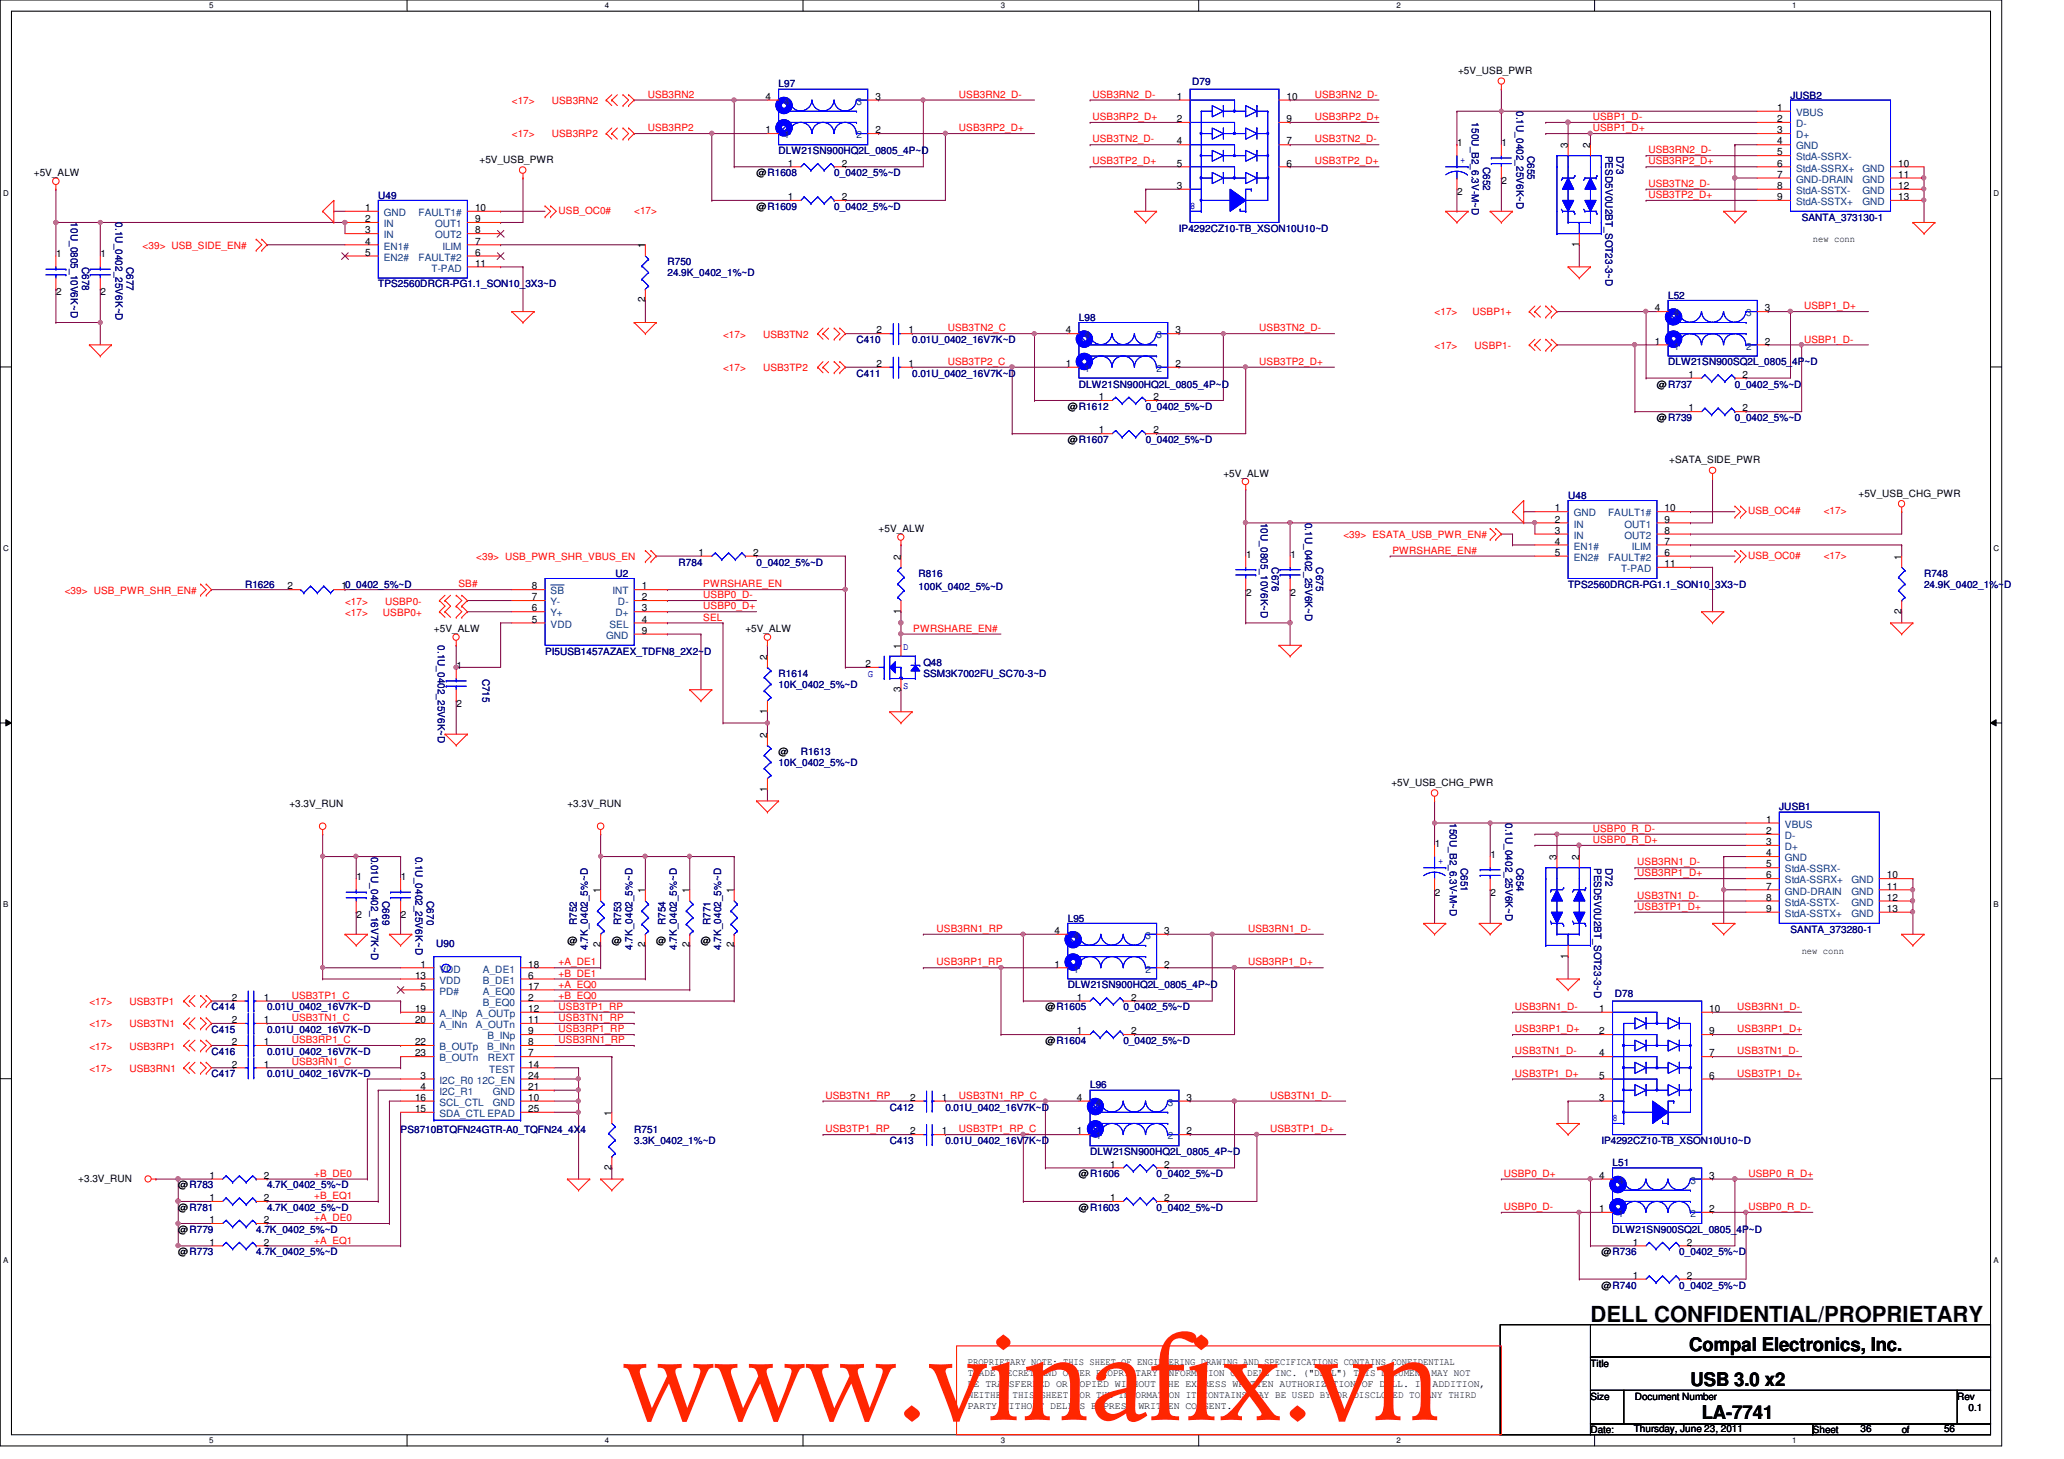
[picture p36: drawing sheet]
<svg xmlns="http://www.w3.org/2000/svg" width="297mm" height="210mm" viewBox="0 0 297 210" stroke-linecap="round" stroke-linejoin="round" font-family="sans-serif">
<defs><g id="words">
<text font-size="16.9" fill="#ff2600" x="89.6" y="204.3">www.vinafix.vn</text>
<text font-size="3.2" x="228.9" y="190.2">DELL CONFIDENTIAL/PROPRIETARY</text>
<g font-size="2.7">
<text x="243.1" y="194.4">Compal Electronics, Inc.</text>
<text x="243.3" y="199.4">USB 3.0 x2</text>
<text x="244.9" y="204.2">LA-7741</text>
</g>
<g font-size="1.4">
<text x="209.8" y="10.6">+5V_USB_PWR</text>
<text x="110.1" y="14.4">4</text>
<text x="126" y="14.4">3</text>
<text x="169.4" y="14.4">1</text>
<text x="169.4" y="17.6">2</text>
<text x="185.2" y="14.4">10</text>
<text x="185.2" y="17.6">9</text>
<text x="255.8" y="16">1</text>
<text x="255.8" y="17.6">2</text>
<text x="69" y="23.5">+5V_USB_PWR</text>
<text x="110.1" y="19.2">1</text>
<text x="113.4" y="24">1</text>
<text x="121.2" y="24">2</text>
<text x="126" y="19.2">2</text>
<text x="169.4" y="20.8">4</text>
<text x="169.4" y="24">5</text>
<text x="185.2" y="24">6</text>
<text x="185.2" y="20.8">7</text>
<text x="209.7" y="21">1</text>
<text x="216.1" y="21">1</text>
<text x="225.6" y="21.3" transform="rotate(-90 225.6 21.3)">3</text>
<text x="228.9" y="21.3" transform="rotate(-90 228.9 21.3)">2</text>
<text x="255.8" y="19.2">3</text>
<text x="255.8" y="20.8">4</text>
<text x="255.8" y="22.4">5</text>
<text x="255.8" y="24">6</text>
<text x="273.2" y="24">10</text>
<text x="4.9" y="25.4">+5V_ALW</text>
<text x="108.9" y="25.4">@R1608</text>
<text x="113.4" y="28.8">1</text>
<text x="121.2" y="28.8">2</text>
<text x="169.4" y="27.2">3</text>
<text x="209.7" y="28.1">2</text>
<text x="216.1" y="26.5">2</text>
<text x="255.8" y="25.6">7</text>
<text x="255.8" y="27.2">8</text>
<text x="255.8" y="28.8">9</text>
<text x="273.2" y="25.6">11</text>
<text x="273.2" y="27.2">12</text>
<text x="273.2" y="28.8">13</text>
<text x="52.5" y="30.4">1</text>
<text x="52.5" y="32">2</text>
<text x="52.5" y="33.6">3</text>
<text x="52.5" y="35.2">4</text>
<text x="68.4" y="35.2">7</text>
<text x="68.4" y="33.6">8</text>
<text x="68.4" y="30.4">10</text>
<text x="68.4" y="32">9</text>
<text x="92.8" y="35.7" transform="rotate(-90 92.8 35.7)">1</text>
<text x="108.9" y="30.2">@R1609</text>
<text x="227.2" y="35.5" transform="rotate(-90 227.2 35.5)">1</text>
<text x="260.9" y="34.8">new conn</text>
<text x="8.1" y="37">1</text>
<text x="14.5" y="37">1</text>
<text x="52.5" y="36.8">5</text>
<text x="68.4" y="38.4">11</text>
<text x="68.4" y="36.8">6</text>
<text x="8.1" y="42.5">2</text>
<text x="14.5" y="42.5">2</text>
<text x="92.8" y="43.5" transform="rotate(-90 92.8 43.5)">2</text>
<text x="126.1" y="48">2</text>
<text x="130.8" y="48">1</text>
<text x="153.4" y="48">4</text>
<text x="169.2" y="48">3</text>
<text x="238.2" y="44.8">4</text>
<text x="254" y="44.8">3</text>
<text x="126.1" y="52.8">2</text>
<text x="130.8" y="52.8">1</text>
<text x="153.4" y="52.8">1</text>
<text x="169.2" y="52.8">2</text>
<text x="238.2" y="49.6">1</text>
<text x="254" y="49.6">2</text>
<text x="153.7" y="59">@R1612</text>
<text x="158.2" y="57.6">1</text>
<text x="166" y="57.6">2</text>
<text x="238.5" y="55.8">@R737</text>
<text x="243" y="54.4">1</text>
<text x="243" y="59.2">1</text>
<text x="250.8" y="54.4">2</text>
<text x="250.8" y="59.2">2</text>
<text x="153.7" y="63.8">@R1607</text>
<text x="158.2" y="62.4">1</text>
<text x="166" y="62.4">2</text>
<text x="238.5" y="60.6">@R739</text>
<text x="176.1" y="68.6">+5V_ALW</text>
<text x="240.2" y="66.6">+SATA_SIDE_PWR</text>
<text x="267.5" y="71.5">+5V_USB_CHG_PWR</text>
<text x="126.4" y="76.6">+5V_ALW</text>
<text x="223.8" y="73.6">1</text>
<text x="223.8" y="75.2">2</text>
<text x="223.8" y="76.8">3</text>
<text x="239.6" y="76.8">8</text>
<text x="239.6" y="73.6">10</text>
<text x="239.6" y="75.2">9</text>
<text x="100.5" y="80">1</text>
<text x="108.4" y="80">2</text>
<text x="129.6" y="80.5" transform="rotate(-90 129.6 80.5)">2</text>
<text x="179.3" y="80.2">1</text>
<text x="185.7" y="80.2">1</text>
<text x="223.8" y="78.4">4</text>
<text x="223.8" y="80">5</text>
<text x="239.6" y="78.4">7</text>
<text x="239.6" y="81.6">11</text>
<text x="239.6" y="80">6</text>
<text x="273.6" y="80.5" transform="rotate(-90 273.6 80.5)">1</text>
<text x="41.4" y="84.8">2</text>
<text x="49.1" y="84.8">10_0402_5%~D</text>
<text x="76.5" y="89.6">5</text>
<text x="76.5" y="88">6</text>
<text x="76.5" y="84.8">8</text>
<text x="76.5" y="86.4">7</text>
<text x="92.4" y="84.8">1</text>
<text x="92.4" y="88">3</text>
<text x="92.4" y="89.6">4</text>
<text x="92.4" y="86.4">2</text>
<text x="129.6" y="88.3" transform="rotate(-90 129.6 88.3)">1</text>
<text x="179.3" y="85.7">2</text>
<text x="185.7" y="85.7">2</text>
<text x="273.6" y="88.3" transform="rotate(-90 273.6 88.3)">2</text>
<text x="62.4" y="91">+5V_ALW</text>
<text x="92.4" y="91.2">9</text>
<text x="107.3" y="91">+5V_ALW</text>
<text x="110.4" y="94.9" transform="rotate(-90 110.4 94.9)">2</text>
<text x="124.5" y="96">2</text>
<text x="129.6" y="93.3" transform="rotate(-90 129.6 93.3)">1</text>
<text x="65.7" y="96.2">1</text>
<text x="65.7" y="101.7">2</text>
<text x="129.6" y="99.5" transform="rotate(-90 129.6 99.5)">3</text>
<text x="110.4" y="106.1" transform="rotate(-90 110.4 106.1)">2</text>
<text x="110.4" y="102.7" transform="rotate(-90 110.4 102.7)">1</text>
<text x="110.4" y="113.9" transform="rotate(-90 110.4 113.9)">1</text>
<text x="112.1" y="108.6">@</text>
<text x="200.2" y="113.1">+5V_USB_CHG_PWR</text>
<text x="41.7" y="116.1">+3.3V_RUN</text>
<text x="81.7" y="116.1">+3.3V_RUN</text>
<text x="254.2" y="118.4">1</text>
<text x="254.2" y="120">2</text>
<text x="206.5" y="121.8">1</text>
<text x="214.5" y="123.4">1</text>
<text x="224" y="123.7" transform="rotate(-90 224 123.7)">3</text>
<text x="227.2" y="123.7" transform="rotate(-90 227.2 123.7)">2</text>
<text x="254.2" y="121.6">3</text>
<text x="254.2" y="123.2">4</text>
<text x="254.2" y="124.8">5</text>
<text x="51.3" y="126.6">1</text>
<text x="57.7" y="126.6">1</text>
<text x="86.4" y="128.5" transform="rotate(-90 86.4 128.5)">1</text>
<text x="92.8" y="128.5" transform="rotate(-90 92.8 128.5)">1</text>
<text x="99.2" y="128.5" transform="rotate(-90 99.2 128.5)">1</text>
<text x="105.6" y="128.5" transform="rotate(-90 105.6 128.5)">1</text>
<text x="206.5" y="128.9">2</text>
<text x="214.5" y="128.9">2</text>
<text x="254.2" y="126.4">6</text>
<text x="254.2" y="128">7</text>
<text x="254.2" y="129.6">8</text>
<text x="254.2" y="131.2">9</text>
<text x="271.6" y="126.4">10</text>
<text x="271.6" y="128">11</text>
<text x="271.6" y="129.6">12</text>
<text x="271.6" y="131.2">13</text>
<text x="51.3" y="132.1">2</text>
<text x="57.7" y="132.1">2</text>
<text x="81.7" y="135.8">@</text>
<text x="86.4" y="136.3" transform="rotate(-90 86.4 136.3)">2</text>
<text x="88" y="135.8">@</text>
<text x="92.8" y="136.3" transform="rotate(-90 92.8 136.3)">2</text>
<text x="94.4" y="135.8">@</text>
<text x="99.2" y="136.3" transform="rotate(-90 99.2 136.3)">2</text>
<text x="100.9" y="135.8">@</text>
<text x="105.6" y="136.3" transform="rotate(-90 105.6 136.3)">2</text>
<text x="151.8" y="134.4">4</text>
<text x="167.6" y="134.4">3</text>
<text x="225.6" y="137.9" transform="rotate(-90 225.6 137.9)">1</text>
<text x="259.3" y="137.2">new conn</text>
<text x="33.4" y="144">2</text>
<text x="38" y="144">1</text>
<text x="59.7" y="140.8">13</text>
<text x="60.5" y="139.2">1</text>
<text x="60.5" y="142.4">5</text>
<text x="76" y="144">2</text>
<text x="76" y="140.8">6</text>
<text x="76" y="139.2">18</text>
<text x="76" y="142.4">17</text>
<text x="151.8" y="139.2">1</text>
<text x="155" y="144">1</text>
<text x="162.8" y="144">2</text>
<text x="167.6" y="139.2">2</text>
<text x="33.4" y="147.2">2</text>
<text x="38" y="147.2">1</text>
<text x="59.7" y="145.6">19</text>
<text x="59.7" y="147.2">20</text>
<text x="76" y="148.8">9</text>
<text x="76" y="145.6">12</text>
<text x="76" y="147.2">11</text>
<text x="150.4" y="145.4">@R1605</text>
<text x="155" y="148.8">1</text>
<text x="162.8" y="148.8">2</text>
<text x="230.2" y="145.6">1</text>
<text x="230.2" y="148.8">2</text>
<text x="246" y="145.6">10</text>
<text x="246" y="148.8">9</text>
<text x="33.4" y="150.4">2</text>
<text x="33.4" y="153.6">2</text>
<text x="38" y="150.4">1</text>
<text x="38" y="153.6">1</text>
<text x="59.7" y="150.4">22</text>
<text x="59.7" y="152">23</text>
<text x="60.5" y="155.2">3</text>
<text x="76" y="152">7</text>
<text x="76" y="150.4">8</text>
<text x="76" y="153.6">14</text>
<text x="76" y="155.2">24</text>
<text x="150.4" y="150.2">@R1604</text>
<text x="230.2" y="152">4</text>
<text x="230.2" y="155.2">5</text>
<text x="246" y="155.2">6</text>
<text x="246" y="152">7</text>
<text x="59.7" y="158.4">16</text>
<text x="59.7" y="160">15</text>
<text x="60.5" y="156.8">4</text>
<text x="76" y="158.4">10</text>
<text x="76" y="156.8">21</text>
<text x="76" y="160">25</text>
<text x="88" y="160.5" transform="rotate(-90 88 160.5)">1</text>
<text x="131" y="158.4">2</text>
<text x="135.5" y="158.4">1</text>
<text x="155" y="158.4">4</text>
<text x="170.8" y="158.4">3</text>
<text x="230.2" y="158.4">3</text>
<text x="131" y="163.2">2</text>
<text x="135.5" y="163.2">1</text>
<text x="155" y="163.2">1</text>
<text x="159.8" y="168">1</text>
<text x="167.6" y="168">2</text>
<text x="170.8" y="163.2">2</text>
<text x="11.3" y="170">+3.3V_RUN</text>
<text x="25.7" y="171">@R783</text>
<text x="30.1" y="169.6">1</text>
<text x="30.1" y="172.8">1</text>
<text x="38" y="169.6">2</text>
<text x="38" y="172.8">2</text>
<text x="88" y="168.3" transform="rotate(-90 88 168.3)">2</text>
<text x="155.3" y="169.4">@R1606</text>
<text x="159.8" y="172.8">1</text>
<text x="167.6" y="172.8">2</text>
<text x="230.2" y="169.6">4</text>
<text x="246" y="169.6">3</text>
<text x="25.7" y="177.4">@R779</text>
<text x="25.7" y="174.2">@R781</text>
<text x="30.1" y="179.2">1</text>
<text x="30.1" y="176">1</text>
<text x="38" y="179.2">2</text>
<text x="38" y="176">2</text>
<text x="155.3" y="174.2">@R1603</text>
<text x="230.2" y="174.4">1</text>
<text x="235" y="179.2">1</text>
<text x="242.8" y="179.2">2</text>
<text x="246" y="174.4">2</text>
<text x="25.7" y="180.6">@R773</text>
<text x="230.5" y="185.4">@R740</text>
<text x="230.5" y="180.6">@R736</text>
<text x="235" y="184">1</text>
<text x="242.8" y="184">2</text>
<text x="139.3" y="196.4">PROPRIETARY NOTE: THIS SHEET OF ENGINEERING DRAWING AND SPECIFICATIONS CONTAINS CONFIDENTIAL</text>
<text x="139.3" y="198">TRADE SECRET AND OTHER PROPRIETARY INFORMATION OF DELL INC. (&quot;DELL&quot;) THIS DOCUMENT MAY NOT</text>
<text x="228.9" y="196.6">Title</text>
<text x="139.3" y="199.6">BE TRANSFERRED OR COPIED WITHOUT THE EXPRESS WRITTEN AUTHORIZATION OF DELL. IN ADDITION,</text>
<text x="139.3" y="201.1">NEITHER THIS SHEET NOR THE INFORMATION IT CONTAINS WAY BE USED BY OR DISCLOSED TO ANY THIRD</text>
<text x="139.3" y="202.7">PARTY WITHOUT DELL'S EXPRESS WRITTEN CONSENT.</text>
<text x="228.9" y="201.4">Size</text>
<text x="235.3" y="201.4">Document Number</text>
<text x="281.7" y="201.4">Rev</text>
<text x="283.3" y="203">0.1</text>
<text x="228.9" y="206.2">Date:</text>
<text x="235.1" y="206">Thursday, June 23, 2011</text>
<text x="260.9" y="206.2">Sheet</text>
<text x="267.8" y="206">36</text>
<text x="273.7" y="206.2">of</text>
<text x="279.8" y="206">56</text>
</g>
<g font-size="1.4" fill="#f00">
<text x="73.7" y="15">&lt;17&gt;</text>
<text x="79.4" y="15">USB3RN2</text>
<text x="93.2" y="14.1">USB3RN2</text>
<text x="138" y="14.1">USB3RN2_D-</text>
<text x="157.2" y="17.3">USB3RP2_D+</text>
<text x="157.2" y="14.1">USB3RN2_D-</text>
<text x="189.2" y="17.3">USB3RP2_D+</text>
<text x="189.2" y="14.1">USB3RN2_D-</text>
<text x="229.2" y="17.3">USBP1_D-</text>
<text x="73.7" y="19.8">&lt;17&gt;</text>
<text x="79.4" y="19.8">USB3RP2</text>
<text x="93.2" y="18.9">USB3RP2</text>
<text x="138" y="18.9">USB3RP2_D+</text>
<text x="157.2" y="23.7">USB3TP2_D+</text>
<text x="157.2" y="20.5">USB3TN2_D-</text>
<text x="189.2" y="23.7">USB3TP2_D+</text>
<text x="189.2" y="20.5">USB3TN2_D-</text>
<text x="229.2" y="18.9">USBP1_D+</text>
<text x="237.2" y="23.7">USB3RP2_D+</text>
<text x="237.2" y="22.1">USB3RN2_D-</text>
<text x="237.2" y="26.9">USB3TN2_D-</text>
<text x="237.2" y="28.5">USB3TP2_D+</text>
<text x="20.5" y="35.8">&lt;39&gt; USB_SIDE_EN#</text>
<text x="80.4" y="30.8">USB_OC0#</text>
<text x="91.3" y="30.8">&lt;17&gt;</text>
<text x="136.4" y="47.7">USB3TN2_C</text>
<text x="181.2" y="47.7">USB3TN2_D-</text>
<text x="206.5" y="45.4">&lt;17&gt;</text>
<text x="211.9" y="45.4">USBP1+</text>
<text x="259.6" y="44.5">USBP1_D+</text>
<text x="104.1" y="53.4">&lt;17&gt;</text>
<text x="104.1" y="48.6">&lt;17&gt;</text>
<text x="109.8" y="53.4">USB3TP2</text>
<text x="109.8" y="48.6">USB3TN2</text>
<text x="136.4" y="52.5">USB3TP2_C</text>
<text x="181.2" y="52.5">USB3TP2_D+</text>
<text x="206.5" y="50.2">&lt;17&gt;</text>
<text x="212.2" y="50.2">USBP1-</text>
<text x="259.6" y="49.3">USBP1_D-</text>
<text x="193.3" y="77.4">&lt;39&gt; ESATA_USB_PWR_EN#</text>
<text x="251.6" y="74">USB_OC4#</text>
<text x="262.5" y="74">&lt;17&gt;</text>
<text x="68.5" y="80.6">&lt;39&gt; USB_PWR_SHR_VBUS_EN</text>
<text x="200.4" y="79.7">PWRSHARE_EN#</text>
<text x="251.6" y="80.4">USB_OC0#</text>
<text x="262.5" y="80.4">&lt;17&gt;</text>
<text x="9.3" y="85.4">&lt;39&gt; USB_PWR_SHR_EN#</text>
<text x="49.7" y="88.6">&lt;17&gt;</text>
<text x="49.7" y="87">&lt;17&gt;</text>
<text x="55.1" y="88.6">USBP0+</text>
<text x="55.4" y="87">USBP0-</text>
<text x="66" y="84.5">SB#</text>
<text x="101.2" y="87.7">USBP0_D+</text>
<text x="101.2" y="86.1">USBP0_D-</text>
<text x="101.2" y="84.5">PWRSHARE_EN</text>
<text x="101.2" y="89.3">SEL</text>
<text x="131.4" y="90.9">PWRSHARE_EN#</text>
<text x="229.2" y="119.7">USBP0_R_D-</text>
<text x="229.2" y="121.3">USBP0_R_D+</text>
<text x="235.6" y="124.5">USB3RN1_D-</text>
<text x="235.6" y="126.1">USB3RP1_D+</text>
<text x="235.6" y="129.3">USB3TN1_D-</text>
<text x="235.6" y="130.9">USB3TP1_D+</text>
<text x="134.8" y="134.1">USB3RN1_RP</text>
<text x="179.6" y="134.1">USB3RN1_D-</text>
<text x="42" y="143.7">USB3TP1_C</text>
<text x="80.4" y="138.9">+A_DE1</text>
<text x="80.4" y="140.5">+B_DE1</text>
<text x="80.4" y="142.1">+A_EQ0</text>
<text x="80.4" y="143.7">+B_EQ0</text>
<text x="134.8" y="138.9">USB3RP1_RP</text>
<text x="179.6" y="138.9">USB3RP1_D+</text>
<text x="12.9" y="147.8">&lt;17&gt;</text>
<text x="12.9" y="144.6">&lt;17&gt;</text>
<text x="18.6" y="147.8">USB3TN1</text>
<text x="18.6" y="144.6">USB3TP1</text>
<text x="42" y="146.9">USB3TN1_C</text>
<text x="80.4" y="145.3">USB3TP1_RP</text>
<text x="80.4" y="146.9">USB3TN1_RP</text>
<text x="80.4" y="148.5">USB3RP1_RP</text>
<text x="218" y="148.5">USB3RP1_D+</text>
<text x="218" y="145.3">USB3RN1_D-</text>
<text x="250" y="148.5">USB3RP1_D+</text>
<text x="250" y="145.3">USB3RN1_D-</text>
<text x="12.9" y="154.2">&lt;17&gt;</text>
<text x="12.9" y="151">&lt;17&gt;</text>
<text x="18.6" y="154.2">USB3RN1</text>
<text x="18.6" y="151">USB3RP1</text>
<text x="42" y="150.1">USB3RP1_C</text>
<text x="42" y="153.3">USB3RN1_C</text>
<text x="80.4" y="150.1">USB3RN1_RP</text>
<text x="218" y="154.9">USB3TP1_D+</text>
<text x="218" y="151.7">USB3TN1_D-</text>
<text x="250" y="154.9">USB3TP1_D+</text>
<text x="250" y="151.7">USB3TN1_D-</text>
<text x="118.8" y="158.1">USB3TN1_RP</text>
<text x="138" y="158.1">USB3TN1_RP_C</text>
<text x="182.8" y="158.1">USB3TN1_D-</text>
<text x="118.8" y="162.9">USB3TP1_RP</text>
<text x="138" y="162.9">USB3TP1_RP_C</text>
<text x="182.8" y="162.9">USB3TP1_D+</text>
<text x="45.2" y="169.3">+B_DE0</text>
<text x="45.2" y="172.5">+B_EQ1</text>
<text x="216.4" y="169.3">USBP0_D+</text>
<text x="251.6" y="169.3">USBP0_R_D+</text>
<text x="45.2" y="178.9">+A_EQ1</text>
<text x="45.2" y="175.7">+A_DE0</text>
<text x="216.4" y="174.1">USBP0_D-</text>
<text x="251.6" y="174.1">USBP0_R_D-</text>
</g>
<g font-size="1.4" fill="#000080">
<text x="112.1" y="12.6">L97</text>
<text x="171.6" y="12.2">D79</text>
<text x="211.8" y="17.6" transform="rotate(90 211.8 17.6)">150U_B2_6.3V-M~D</text>
<text x="218.2" y="16" transform="rotate(90 218.2 16)">0.1U_0402_25V6K~D</text>
<text x="257.7" y="14.2">JUSB2</text>
<text x="112.1" y="22.2">DLW21SN900HQ2L_0805_4P~D</text>
<text x="219.8" y="22.4" transform="rotate(90 219.8 22.4)">C655</text>
<text x="231.1" y="22.4" transform="rotate(90 231.1 22.4)">PESD5V0U2BT_SOT23-3~D</text>
<text x="232.7" y="22.4" transform="rotate(90 232.7 22.4)">D73</text>
<text x="54.4" y="28.6">U49</text>
<text x="120.1" y="25.4">0_0402_5%~D</text>
<text x="213.4" y="24" transform="rotate(90 213.4 24)">C652</text>
<text x="10.2" y="32" transform="rotate(90 10.2 32)">10U_0805_10V6K~D</text>
<text x="16.6" y="32" transform="rotate(90 16.6 32)">0.1U_0402_25V6K~D</text>
<text x="120.1" y="30.2">0_0402_5%~D</text>
<text x="169.7" y="33.4">IP4292CZ10-TB_XSON10U10~D</text>
<text x="259.3" y="31.7">SANTA_373130-1</text>
<text x="11.8" y="38.4" transform="rotate(90 11.8 38.4)">C678</text>
<text x="18.2" y="38.4" transform="rotate(90 18.2 38.4)">C677</text>
<text x="54.4" y="41.4">TPS2560DRCR-PG1.1_SON10_3X3~D</text>
<text x="96.1" y="38.2">R750</text>
<text x="96.1" y="39.8">24.9K_0402_1%~D</text>
<text x="155.3" y="46.2">L98</text>
<text x="240.1" y="43">L52</text>
<text x="123.3" y="49.4">C410</text>
<text x="131.3" y="49.4">0.01U_0402_16V7K~D</text>
<text x="240.1" y="52.6">DLW21SN900SQ2L_0805_4P~D</text>
<text x="123.3" y="54.2">C411</text>
<text x="131.3" y="54.2">0.01U_0402_16V7K~D</text>
<text x="155.3" y="55.8">DLW21SN900HQ2L_0805_4P~D</text>
<text x="164.9" y="59">0_0402_5%~D</text>
<text x="249.7" y="55.8">0_0402_5%~D</text>
<text x="164.9" y="63.8">0_0402_5%~D</text>
<text x="249.7" y="60.6">0_0402_5%~D</text>
<text x="225.7" y="71.8">U48</text>
<text x="181.4" y="75.2" transform="rotate(90 181.4 75.2)">10U_0805_10V6K~D</text>
<text x="187.8" y="75.2" transform="rotate(90 187.8 75.2)">0.1U_0402_25V6K~D</text>
<text x="88.6" y="83">U2</text>
<text x="97.7" y="81.4">R784</text>
<text x="108.9" y="81.4">0_0402_5%~D</text>
<text x="132.2" y="83">R816</text>
<text x="183" y="81.6" transform="rotate(90 183 81.6)">C676</text>
<text x="189.4" y="81.6" transform="rotate(90 189.4 81.6)">C675</text>
<text x="276.9" y="83">R748</text>
<text x="35.3" y="84.6">R1626</text>
<text x="132.2" y="84.9">100K_0402_5%~D</text>
<text x="225.7" y="84.6">TPS2560DRCR-PG1.1_SON10_3X3~D</text>
<text x="276.9" y="84.6">24.9K_0402_1%~D</text>
<text x="63" y="92.8" transform="rotate(90 63 92.8)">0.1U_0402_25V6K~D</text>
<text x="78.4" y="94.2">PI5USB1457AZAEX_TDFN8_2X2~D</text>
<text x="132.9" y="95.8">Q48</text>
<text x="69.4" y="97.6" transform="rotate(90 69.4 97.6)">C715</text>
<text x="112.1" y="97.4">R1614</text>
<text x="112.1" y="99">10K_0402_5%~D</text>
<text x="132.9" y="97.4">SSM3K7002FU_SC70-3~D</text>
<text x="112.1" y="110.2">10K_0402_5%~D</text>
<text x="115.3" y="108.6">R1613</text>
<text x="208.7" y="118.4" transform="rotate(90 208.7 118.4)">150U_B2_6.3V-M~D</text>
<text x="216.7" y="118.4" transform="rotate(90 216.7 118.4)">0.1U_0402_25V6K~D</text>
<text x="256.1" y="116.6">JUSB1</text>
<text x="53.4" y="123.2" transform="rotate(90 53.4 123.2)">0.01U_0402_16V7K~D</text>
<text x="59.8" y="123.2" transform="rotate(90 59.8 123.2)">0.1U_0402_25V6K~D</text>
<text x="210.2" y="124.8" transform="rotate(90 210.2 124.8)">C651</text>
<text x="218.2" y="124.8" transform="rotate(90 218.2 124.8)">C654</text>
<text x="229.4" y="124.8" transform="rotate(90 229.4 124.8)">PESD5V0U2BT_SOT23-3~D</text>
<text x="231.1" y="124.8" transform="rotate(90 231.1 124.8)">D72</text>
<text x="55" y="129.6" transform="rotate(90 55 129.6)">C669</text>
<text x="61.4" y="129.6" transform="rotate(90 61.4 129.6)">C670</text>
<text x="62.8" y="136.3">U90</text>
<text x="83" y="133.1" transform="rotate(-90 83 133.1)">R752</text>
<text x="84.6" y="136.7" transform="rotate(-90 84.6 136.7)">4.7K_0402_5%~D</text>
<text x="89.4" y="133.1" transform="rotate(-90 89.4 133.1)">R753</text>
<text x="91" y="136.7" transform="rotate(-90 91 136.7)">4.7K_0402_5%~D</text>
<text x="95.8" y="133.1" transform="rotate(-90 95.8 133.1)">R754</text>
<text x="97.4" y="136.7" transform="rotate(-90 97.4 136.7)">4.7K_0402_5%~D</text>
<text x="102.2" y="133.1" transform="rotate(-90 102.2 133.1)">R771</text>
<text x="103.8" y="136.7" transform="rotate(-90 103.8 136.7)">4.7K_0402_5%~D</text>
<text x="153.7" y="132.6">L95</text>
<text x="257.7" y="134.2">SANTA_373280-1</text>
<text x="153.7" y="142.2">DLW21SN900HQ2L_0805_4P~D</text>
<text x="232.4" y="143.5">D78</text>
<text x="30.4" y="145.4">C414</text>
<text x="30.4" y="148.6">C415</text>
<text x="38.4" y="145.4">0.01U_0402_16V7K~D</text>
<text x="38.4" y="148.6">0.01U_0402_16V7K~D</text>
<text x="161.7" y="145.4">0_0402_5%~D</text>
<text x="30.4" y="151.8">C416</text>
<text x="30.4" y="155">C417</text>
<text x="38.4" y="151.8">0.01U_0402_16V7K~D</text>
<text x="38.4" y="155">0.01U_0402_16V7K~D</text>
<text x="161.7" y="150.2">0_0402_5%~D</text>
<text x="128.1" y="159.8">C412</text>
<text x="136.1" y="159.8">0.01U_0402_16V7K~D</text>
<text x="156.9" y="156.6">L96</text>
<text x="57.7" y="163">PS8710BTQFN24GTR-A0_TQFN24_4X4</text>
<text x="91.3" y="163">R751</text>
<text x="91.3" y="164.6">3.3K_0402_1%~D</text>
<text x="128.1" y="164.6">C413</text>
<text x="136.1" y="164.6">0.01U_0402_16V7K~D</text>
<text x="156.9" y="166.2">DLW21SN900HQ2L_0805_4P~D</text>
<text x="230.5" y="164.6">IP4292CZ10-TB_XSON10U10~D</text>
<text x="232.1" y="167.8">L51</text>
<text x="38.4" y="171">4.7K_0402_5%~D</text>
<text x="166.4" y="169.4">0_0402_5%~D</text>
<text x="36.9" y="177.4">4.7K_0402_5%~D</text>
<text x="38.4" y="174.2">4.7K_0402_5%~D</text>
<text x="166.4" y="174.2">0_0402_5%~D</text>
<text x="232.1" y="177.4">DLW21SN900SQ2L_0805_4P~D</text>
<text x="36.9" y="180.6">4.7K_0402_5%~D</text>
<text x="241.7" y="185.4">0_0402_5%~D</text>
<text x="241.7" y="180.6">0_0402_5%~D</text>
</g>
<g font-size="1.4" fill="#004080">
<text x="112.9" y="15.1">4</text>
<text x="123.3" y="15.1">3</text>
<text x="258.5" y="16.7">VBUS</text>
<text x="112.9" y="19.9">1</text>
<text x="123.3" y="19.9">2</text>
<text x="258.5" y="18.3">D-</text>
<text x="258.5" y="19.9">D+</text>
<text x="258.5" y="21.5">GND</text>
<text x="258.5" y="23.1">StdA-SSRX-</text>
<text x="258.5" y="24.7">StdA-SSRX+</text>
<text x="258.5" y="26.3">GND-DRAIN</text>
<text x="258.5" y="27.9">StdA-SSTX-</text>
<text x="258.5" y="29.5">StdA-SSTX+</text>
<text x="268.1" y="24.7">GND</text>
<text x="268.1" y="26.3">GND</text>
<text x="268.1" y="27.9">GND</text>
<text x="268.1" y="29.5">GND</text>
<text x="55.2" y="31.1">GND</text>
<text x="55.2" y="32.7">IN</text>
<text x="55.2" y="34.3">IN</text>
<text x="55.2" y="35.9">EN1#</text>
<text x="60.2" y="31.1">FAULT1#</text>
<text x="62.6" y="34.3">OUT2</text>
<text x="62.6" y="32.7">OUT1</text>
<text x="63.7" y="35.9">ILIM</text>
<text x="55.2" y="37.5">EN2#</text>
<text x="60.2" y="37.5">FAULT#2</text>
<text x="62.1" y="39.1">T-PAD</text>
<text x="240.9" y="45.5">4</text>
<text x="251.3" y="45.5">3</text>
<text x="156.1" y="53.5">1</text>
<text x="156.1" y="48.7">4</text>
<text x="166.5" y="53.5">2</text>
<text x="166.5" y="48.7">3</text>
<text x="240.9" y="50.3">1</text>
<text x="251.3" y="50.3">2</text>
<text x="226.5" y="74.3">GND</text>
<text x="226.5" y="75.9">IN</text>
<text x="226.5" y="77.5">IN</text>
<text x="231.4" y="74.3">FAULT1#</text>
<text x="233.8" y="77.5">OUT2</text>
<text x="233.8" y="75.9">OUT1</text>
<text x="226.5" y="79.1">EN1#</text>
<text x="226.5" y="80.7">EN2#</text>
<text x="231.4" y="80.7">FAULT#2</text>
<text x="233.3" y="82.3">T-PAD</text>
<text x="234.9" y="79.1">ILIM</text>
<text x="79.2" y="88.7">Y+</text>
<text x="79.2" y="85.5">SB</text>
<text x="79.2" y="87.1">Y-</text>
<text x="88.1" y="85.5">INT</text>
<text x="88.6" y="88.7">D+</text>
<text x="88.9" y="87.1">D-</text>
<text x="79.2" y="90.3">VDD</text>
<text x="87.2" y="91.9">GND</text>
<text x="87.7" y="90.3">SEL</text>
<text x="256.9" y="119.1">VBUS</text>
<text x="256.9" y="120.7">D-</text>
<text x="256.9" y="122.3">D+</text>
<text x="256.9" y="123.9">GND</text>
<text x="256.9" y="125.5">StdA-SSRX-</text>
<text x="256.9" y="127.1">StdA-SSRX+</text>
<text x="256.9" y="128.7">GND-DRAIN</text>
<text x="256.9" y="130.3">StdA-SSTX-</text>
<text x="256.9" y="131.9">StdA-SSTX+</text>
<text x="266.4" y="127.1">GND</text>
<text x="266.4" y="128.7">GND</text>
<text x="266.4" y="130.3">GND</text>
<text x="266.4" y="131.9">GND</text>
<text x="154.5" y="135.1">4</text>
<text x="164.8" y="135.1">3</text>
<text x="63.2" y="139.9">VDD</text>
<text x="63.2" y="143.1">PD#</text>
<text x="63.2" y="141.5">VDD</text>
<text x="69.5" y="143.1">A_EQ0</text>
<text x="69.5" y="141.5">B_DE1</text>
<text x="69.5" y="139.9">A_DE1</text>
<text x="154.5" y="139.9">1</text>
<text x="164.8" y="139.9">2</text>
<text x="63.2" y="146.3">A_INp</text>
<text x="63.2" y="147.9">A_INn</text>
<text x="68.5" y="147.9">A_OUTn</text>
<text x="68.5" y="146.3">A_OUTp</text>
<text x="69.5" y="144.7">B_EQ0</text>
<text x="70.1" y="149.5">B_INp</text>
<text x="63.2" y="155.9">I2C_R0</text>
<text x="63.2" y="151.1">B_OUTp</text>
<text x="63.2" y="152.7">B_OUTn</text>
<text x="68.6" y="155.9">12C_EN</text>
<text x="70.1" y="151.1">B_INn</text>
<text x="70.2" y="152.7">REXT</text>
<text x="70.4" y="154.3">TEST</text>
<text x="63.2" y="157.5">I2C_R1</text>
<text x="63.2" y="159.1">SCL_CTL</text>
<text x="63.2" y="160.7">SDA_CTL EPAD</text>
<text x="70.9" y="159.1">GND</text>
<text x="70.9" y="157.5">GND</text>
<text x="157.7" y="159.1">4</text>
<text x="168.1" y="159.1">3</text>
<text x="157.7" y="163.9">1</text>
<text x="168.1" y="163.9">2</text>
<text x="232.9" y="170.3">4</text>
<text x="243.3" y="170.3">3</text>
<text x="232.9" y="175.1">1</text>
<text x="243.3" y="175.1">2</text>
</g>
<g font-size="1.4" fill="#00f">
<text x="210.1" y="23.5">+</text>
<text x="171.3" y="30">8</text>
<text x="130" y="93.5">D</text>
<text x="124.9" y="97.4">G</text>
<text x="130" y="99.1">S</text>
<text x="207" y="124.2">+</text>
<text x="232.1" y="161.2">8</text>
</g>
<g font-size="1.1">
<text x="30.1" y="1.1">5</text>
<text x="87" y="1.1">4</text>
<text x="144" y="1.1">3</text>
<text x="201" y="1.1">2</text>
<text x="257.9" y="1.1">1</text>
<text x=".5" y="28.2">D</text>
<text x="286.9" y="28.2">D</text>
<text x=".5" y="79.3">C</text>
<text x="286.9" y="79.3">C</text>
<text x=".5" y="130.6">B</text>
<text x="286.9" y="130.6">B</text>
<text x=".5" y="181.7">A</text>
<text x="286.9" y="181.7">A</text>
<text x="30.1" y="207.6">5</text>
<text x="87" y="207.6">4</text>
<text x="144" y="207.6">3</text>
<text x="201" y="207.6">2</text>
<text x="257.9" y="207.6">1</text>
</g>
</g></defs>
<path d="M0 0h288.1v208h-288.1zM1.6 1.6h284.9v204.8h-284.9z" fill="none" stroke="#000" stroke-width=".14"/>
<g fill="#fff">
<path d="M30.1 .2h.6v1.2h-.6z"/>
<path d="M30.1 206.6h.6v1.2h-.6z"/>
</g>
<path d="M58.6 0v1.6M58.6 206.4v1.6" fill="none" stroke="#000" stroke-width=".14"/>
<g fill="#fff">
<path d="M87 .2h.6v1.2h-.6z"/>
<path d="M87 206.6h.6v1.2h-.6z"/>
</g>
<path d="M115.6 0v1.6M115.6 206.4v1.6" fill="none" stroke="#000" stroke-width=".14"/>
<g fill="#fff">
<path d="M144 .2h.6v1.2h-.6z"/>
<path d="M144 206.6h.6v1.2h-.6z"/>
</g>
<path d="M172.5 0v1.6M172.5 206.4v1.6" fill="none" stroke="#000" stroke-width=".14"/>
<g fill="#fff">
<path d="M201 .2h.5v1.2h-.5z"/>
<path d="M201 206.6h.5v1.2h-.5z"/>
</g>
<path d="M229.5 0v1.6M229.5 206.4v1.6" fill="none" stroke="#000" stroke-width=".14"/>
<g fill="#fff">
<path d="M257.9 .2h.6v1.2h-.6z"/>
<path d="M257.9 206.6h.6v1.2h-.6z"/>
<path d="M.5 27.2h.7v1.2h-.7z"/>
<path d="M286.9 27.2h.8v1.2h-.8z"/>
<path d="M.5 78.4h.7v1.1h-.7z"/>
<path d="M286.9 78.4h.8v1.1h-.8z"/>
</g>
<path d="M0 52.8h1.6M286.5 52.8h1.6" fill="none" stroke="#000" stroke-width=".14"/>
<g fill="#fff">
<path d="M.5 129.6h.7v1.2h-.7z"/>
<path d="M286.9 129.6h.7v1.2h-.7z"/>
</g>
<path d="M0 104h1.6M.8 103.5l.8 .5-.8 .4zM286.5 104l.8-.5v.9zM286.5 104h1.6" fill="none" stroke="#000" stroke-width=".14"/>
<path d="M.8 103.5l.8 .5-.8 .4zM286.5 104l.8-.5v.9z" fill="#000"/>
<g fill="#fff">
<path d="M.5 180.8h.7v1.1h-.7z"/>
<path d="M286.9 180.8h.7v1.1h-.7z"/>
</g>
<path d="M0 155.2h1.6M286.5 155.2h1.6" fill="none" stroke="#000" stroke-width=".14"/>
<path d="M224.1 49.6h.1M224.1 44.8h.1M224.1 49.6h11.2M224.1 44.8h12.8M259.3 49.6h.1M259.3 49.6h9.6" fill="none" stroke="#800040" stroke-width=".14"/>
<circle cx="259.2" cy="49.6" r=".31" fill="#f0f"/>
<circle cx="259.2" cy="49.6" r=".31" fill="none" stroke="#f0f" stroke-width=".14"/>
<path d="M257.7 44.8h.1M257.7 44.8h11.2" fill="none" stroke="#800040" stroke-width=".14"/>
<circle cx="257.7" cy="44.8" r=".31" fill="#f0f"/>
<circle cx="257.7" cy="44.8" r=".31" fill="none" stroke="#f0f" stroke-width=".14"/>
<path d="M236.9 44.8h.1M236.9 44.8v9.6M257.7 44.8h.1M257.7 44.8v9.6M259.3 49.6h.1M259.3 49.6v9.6" fill="none" stroke="#800040" stroke-width=".14"/>
<circle cx="236.9" cy="44.8" r=".3" fill="#f0f"/>
<circle cx="236.9" cy="44.8" r=".3" fill="none" stroke="#f0f" stroke-width=".14"/>
<g fill="none" stroke="#800040" stroke-width=".14">
<path d="M235.3 59.2h.1M235.3 49.6h.1M235.3 59.2h8M235.3 49.6v9.6M236.9 54.4h.1M236.9 44.8h.1M236.9 54.4h6.4M236.9 44.8h1.6M251.3 59.2h.1M251.3 54.4h.1M251.3 54.4h6.4M251.3 59.2h8"/>
<path d="M254.5 44.8h.1M254.5 44.8h3.2"/>
</g>
<circle cx="235.2" cy="49.6" r=".31" fill="#f0f"/>
<circle cx="235.2" cy="49.6" r=".31" fill="none" stroke="#f0f" stroke-width=".14"/>
<path d="M235.3 49.6h.1M235.3 49.6h3.2M254.5 49.6h.1M254.5 49.6h4.8M216.1 174.4h.1M216.1 169.6h.1M216.1 174.4h11.2M216.1 169.6h12.8M251.3 174.4h.1M251.3 174.4h9.6" fill="none" stroke="#800040" stroke-width=".14"/>
<circle cx="251.2" cy="174.4" r=".3" fill="#f0f"/>
<circle cx="251.2" cy="174.4" r=".3" fill="none" stroke="#f0f" stroke-width=".14"/>
<path d="M249.7 169.6h.1M249.7 169.6h11.2" fill="none" stroke="#800040" stroke-width=".14"/>
<circle cx="249.7" cy="169.6" r=".32" fill="#f0f"/>
<circle cx="249.7" cy="169.6" r=".32" fill="none" stroke="#f0f" stroke-width=".14"/>
<path d="M228.9 169.6h.1M228.9 169.6v9.6M249.7 169.6h.1M249.7 169.6v9.6M251.3 174.4h.1M251.3 174.4v9.6" fill="none" stroke="#800040" stroke-width=".14"/>
<circle cx="228.8" cy="169.6" r=".31" fill="#f0f"/>
<circle cx="228.8" cy="169.6" r=".31" fill="none" stroke="#f0f" stroke-width=".14"/>
<g fill="none" stroke="#800040" stroke-width=".14">
<path d="M227.3 174.4h.1M227.3 174.4v9.6M228.9 179.2h.1M228.9 169.6h.1M228.9 179.2h6.4M228.9 169.6h1.6M243.3 179.2h.1M243.3 179.2h6.4M246.5 169.6h.1M246.5 169.6h3.2M227.3 184h.1M227.3 184h8"/>
<path d="M243.3 184h.1M243.3 184h8"/>
</g>
<circle cx="227.2" cy="174.4" r=".3" fill="#f0f"/>
<circle cx="227.2" cy="174.4" r=".3" fill="none" stroke="#f0f" stroke-width=".14"/>
<g fill="none" stroke="#800040" stroke-width=".14">
<path d="M206.5 118.4h.1M206.5 118.4v3.2M214.5 118.4h.1M214.5 118.4h36.8M206.5 128h.1M206.5 128v4.8M214.5 128h.1M214.5 128v4.8M225.7 137.6h.1M225.7 137.6v3.2M227.3 174.4h.1M227.3 174.4h3.2"/>
<path d="M246.5 174.4h.1M246.5 174.4h4.8"/>
</g>
<circle cx="214.5" cy="118.4" r=".3" fill="#f0f"/>
<circle cx="214.5" cy="118.4" r=".3" fill="none" stroke="#f0f" stroke-width=".14"/>
<path d="M206.5 118.4h.1M206.5 118.4h8" fill="none" stroke="#800040" stroke-width=".14"/>
<circle cx="206.5" cy="118.4" r=".3" fill="#f0f"/>
<circle cx="206.5" cy="118.4" r=".3" fill="none" stroke="#f0f" stroke-width=".14"/>
<path d="M206.5 115.2h.1M206.5 115.2v3.2M214.5 118.4h.1M214.5 118.4v4.8M168.1 139.2h.1M168.1 139.2h9.6M177.7 139.2h.1M177.7 139.2v9.6M227.3 121.6h.1M227.3 121.6h24" fill="none" stroke="#800040" stroke-width=".14"/>
<circle cx="227.2" cy="121.6" r=".31" fill="#f0f"/>
<circle cx="227.2" cy="121.6" r=".31" fill="none" stroke="#f0f" stroke-width=".14"/>
<path d="M224.1 120h.1M224.1 120h27.2" fill="none" stroke="#800040" stroke-width=".14"/>
<circle cx="224.1" cy="120" r=".3" fill="#f0f"/>
<circle cx="224.1" cy="120" r=".3" fill="none" stroke="#f0f" stroke-width=".14"/>
<path d="M275.3 131.2h.1M275.3 131.2v3.2" fill="none" stroke="#800040" stroke-width=".14"/>
<circle cx="275.2" cy="131.2" r=".3" fill="#f0f"/>
<circle cx="275.2" cy="131.2" r=".3" fill="none" stroke="#f0f" stroke-width=".14"/>
<g fill="none" stroke="#800040" stroke-width=".14">
<path d="M235.3 126.4h.1M235.3 129.6h.1M235.3 131.2h.1M235.3 124.8h.1M235.3 126.4h16M235.3 129.6h16M235.3 131.2h16M235.3 124.8h16M248.1 123.2h.1M248.1 128h.1M248.1 123.2v4.8M248.1 123.2h3.2"/>
<path d="M248.1 128h3.2"/>
</g>
<circle cx="248.1" cy="128" r=".3" fill="#f0f"/>
<circle cx="248.1" cy="128" r=".3" fill="none" stroke="#f0f" stroke-width=".14"/>
<path d="M144.1 139.2h.1M144.1 139.2v9.6M248.1 128h.1M248.1 128v4.8" fill="none" stroke="#800040" stroke-width=".14"/>
<circle cx="144.1" cy="139.2" r=".3" fill="#f0f"/>
<circle cx="144.1" cy="139.2" r=".3" fill="none" stroke="#f0f" stroke-width=".14"/>
<path d="M144.1 139.2h.1M144.1 139.2h8M147.3 134.4h.1M147.3 134.4v9.6M174.5 134.4h.1M174.5 134.4v9.6" fill="none" stroke="#800040" stroke-width=".14"/>
<circle cx="147.2" cy="134.4" r=".3" fill="#f0f"/>
<circle cx="147.2" cy="134.4" r=".3" fill="none" stroke="#f0f" stroke-width=".14"/>
<path d="M132.9 134.4h.1M132.9 139.2h.1M132.9 134.4h14.4M132.9 139.2h11.2M177.7 139.2h.1M177.7 139.2h12.8M147.3 144h.1M147.3 144h8" fill="none" stroke="#800040" stroke-width=".14"/>
<circle cx="177.7" cy="139.2" r=".31" fill="#f0f"/>
<circle cx="177.7" cy="139.2" r=".31" fill="none" stroke="#f0f" stroke-width=".14"/>
<g fill="none" stroke="#800040" stroke-width=".14">
<path d="M147.3 134.4h.1M147.3 134.4h4.8M168.1 134.4h.1M168.1 134.4h6.4M144.1 148.8h.1M144.1 148.8h11.2M150.4 158.4h.1M150.4 158.4h4.9M163.3 148.8h.1M163.3 144h.1M163.3 148.8h14.4M163.3 144h11.2"/>
<path d="M225.7 158.4h.1M225.7 158.4v3.2M225.7 158.4h4.8M136.1 163.2h.1M136.1 163.2h11.2M180.9 163.2h.1M180.9 163.2h12.8"/>
</g>
<circle cx="180.8" cy="163.2" r=".3" fill="#f0f"/>
<circle cx="180.8" cy="163.2" r=".3" fill="none" stroke="#f0f" stroke-width=".14"/>
<path d="M177.7 158.4h.1M177.7 158.4h16" fill="none" stroke="#800040" stroke-width=".14"/>
<circle cx="177.7" cy="158.4" r=".31" fill="#f0f"/>
<circle cx="177.7" cy="158.4" r=".31" fill="none" stroke="#f0f" stroke-width=".14"/>
<path d="M150.4 158.4h.1M150.4 158.4v9.6M177.7 158.4h.1M177.7 158.4v9.6M147.3 163.2h.1M147.3 163.2h8M171.3 163.2h.1M171.3 163.2h9.6M180.9 163.2h.1M180.9 163.2v9.6" fill="none" stroke="#800040" stroke-width=".14"/>
<circle cx="150.4" cy="158.4" r=".3" fill="#f0f"/>
<circle cx="150.4" cy="158.4" r=".3" fill="none" stroke="#f0f" stroke-width=".14"/>
<g fill="none" stroke="#800040" stroke-width=".14">
<path d="M136.1 158.4h.1M136.1 158.4h14.3M171.3 158.4h.1M171.3 158.4h6.4M147.3 172.8h.1M147.3 163.2h.1M147.3 172.8h12.8M147.3 163.2v9.6M150.4 168h.1M150.4 168h9.7M168.1 172.8h.1M168.1 168h.1"/>
<path d="M168.1 168h9.6M168.1 172.8h12.8"/>
</g>
<circle cx="147.2" cy="163.2" r=".3" fill="#f0f"/>
<circle cx="147.2" cy="163.2" r=".3" fill="none" stroke="#f0f" stroke-width=".14"/>
<g fill="none" stroke="#800040" stroke-width=".14">
<path d="M174.5 134.4h.1M174.5 134.4h16M217.7 148.8h.1M217.7 155.2h.1M217.7 145.6h.1M217.7 152h.1M217.7 155.2h12.8M217.7 148.8h12.8M217.7 145.6h12.8M217.7 152h12.8M246.5 155.2h.1M246.5 148.8h.1"/>
<path d="M246.5 152h.1M246.5 145.6h.1M246.5 155.2h12.8M246.5 148.8h12.8M246.5 145.6h12.8M246.5 152h12.8"/>
</g>
<circle cx="174.5" cy="134.4" r=".3" fill="#f0f"/>
<circle cx="174.5" cy="134.4" r=".3" fill="none" stroke="#f0f" stroke-width=".14"/>
<g fill="none" stroke="#800040" stroke-width=".14">
<path d="M102.4 19.2h.1M102.4 19.2v9.6M126.4 19.2h.1M126.4 19.2h9.7M136.1 19.2h.1M136.1 19.2v9.6M220.9 120h.1M220.9 121.6h.1M220.9 120h3.2M220.9 121.6h6.4M224.1 120h.1M224.1 120v3.2"/>
<path d="M227.3 121.6h.1M227.3 121.6v1.6"/>
</g>
<circle cx="102.4" cy="19.2" r=".3" fill="#f0f"/>
<circle cx="102.4" cy="19.2" r=".3" fill="none" stroke="#f0f" stroke-width=".14"/>
<path d="M102.4 19.2h.1M102.4 19.2h8M105.7 14.4h.1M105.7 14.4v9.6M132.9 14.4h.1M132.9 14.4v9.6" fill="none" stroke="#800040" stroke-width=".14"/>
<circle cx="105.6" cy="14.4" r=".31" fill="#f0f"/>
<circle cx="105.6" cy="14.4" r=".31" fill="none" stroke="#f0f" stroke-width=".14"/>
<path d="M91.3 14.4h.1M91.3 19.2h.1M91.3 14.4h14.4M91.3 19.2h11.1M136.1 19.2h.1M136.1 19.2h12.8M105.7 24h.1M105.7 24h8" fill="none" stroke="#800040" stroke-width=".14"/>
<circle cx="136.1" cy="19.2" r=".3" fill="#f0f"/>
<circle cx="136.1" cy="19.2" r=".3" fill="none" stroke="#f0f" stroke-width=".14"/>
<g fill="none" stroke="#800040" stroke-width=".14">
<path d="M105.7 14.4h.1M105.7 14.4h4.7M126.4 14.4h.1M126.4 14.4h6.5M102.4 28.8h.1M102.4 28.8h11.3M121.7 28.8h.1M121.7 24h.1M121.7 28.8h14.4M121.7 24h11.2M164.9 27.2h.1M164.9 27.2v3.2"/>
<path d="M164.9 27.2h4.8M131.3 52.8h.1M131.3 52.8h14.4M148.9 48h.1M148.9 48h4.8M179.3 52.8h.1M179.3 52.8h12.8"/>
</g>
<circle cx="179.2" cy="52.8" r=".3" fill="#f0f"/>
<circle cx="179.2" cy="52.8" r=".3" fill="none" stroke="#f0f" stroke-width=".14"/>
<path d="M176.1 48h.1M176.1 48h16" fill="none" stroke="#800040" stroke-width=".14"/>
<circle cx="176.1" cy="48" r=".3" fill="#f0f"/>
<circle cx="176.1" cy="48" r=".3" fill="none" stroke="#f0f" stroke-width=".14"/>
<path d="M145.7 52.8h.1M145.7 52.8h8M148.9 48h.1M148.9 48v9.6M169.7 52.8h.1M169.7 52.8h9.6M176.1 48h.1M176.1 48v9.6M179.3 52.8h.1M179.3 52.8v9.6" fill="none" stroke="#800040" stroke-width=".14"/>
<circle cx="148.8" cy="48" r=".3" fill="#f0f"/>
<circle cx="148.8" cy="48" r=".3" fill="none" stroke="#f0f" stroke-width=".14"/>
<g fill="none" stroke="#800040" stroke-width=".14">
<path d="M131.3 48h.1M131.3 48h17.6M145.7 52.8h.1M145.7 52.8v9.6M148.9 57.6h.1M148.9 57.6h9.5M166.5 57.6h.1M166.5 57.6h9.6M169.7 48h.1M169.7 48h6.4M145.7 62.4h.1M145.7 62.4h12.7"/>
<path d="M166.5 62.4h.1M166.5 62.4h12.8"/>
</g>
<circle cx="145.7" cy="52.8" r=".31" fill="#f0f"/>
<circle cx="145.7" cy="52.8" r=".31" fill="none" stroke="#f0f" stroke-width=".14"/>
<g fill="none" stroke="#800040" stroke-width=".14">
<path d="M132.9 14.4h.1M132.9 14.4h16M156.9 17.6h.1M156.9 14.4h.1M156.9 17.6h12.8M156.9 14.4h12.8M185.7 17.6h.1M185.7 17.6h12.8M156.9 24h.1M156.9 20.8h.1M156.9 24h12.8M156.9 20.8h12.8"/>
<path d="M185.7 24h.1M185.7 20.8h.1M185.7 24h12.8M185.7 20.8h12.8"/>
</g>
<circle cx="132.8" cy="14.4" r=".3" fill="#f0f"/>
<circle cx="132.8" cy="14.4" r=".3" fill="none" stroke="#f0f" stroke-width=".14"/>
<path d="M185.7 14.4h.1M185.7 14.4h12.8M216.1 16h.1M216.1 16h36.8M222.5 17.6h.1M222.5 17.6h3.2M225.7 17.6h.1M225.7 17.6v3.2M216.1 25.6h.1M216.1 25.6v4.8M227.3 35.2h.1M227.3 35.2v3.2" fill="none" stroke="#800040" stroke-width=".14"/>
<circle cx="216.1" cy="16" r=".3" fill="#f0f"/>
<circle cx="216.1" cy="16" r=".3" fill="none" stroke="#f0f" stroke-width=".14"/>
<path d="M216.1 16h.1M216.1 12.8h.1M216.1 12.8v8M228.9 19.2h.1M228.9 19.2h24" fill="none" stroke="#800040" stroke-width=".14"/>
<circle cx="228.9" cy="19.2" r=".3" fill="#f0f"/>
<circle cx="228.9" cy="19.2" r=".3" fill="none" stroke="#f0f" stroke-width=".14"/>
<path d="M225.7 17.6h.1M225.7 17.6h27.2" fill="none" stroke="#800040" stroke-width=".14"/>
<circle cx="225.7" cy="17.6" r=".32" fill="#f0f"/>
<circle cx="225.7" cy="17.6" r=".32" fill="none" stroke="#f0f" stroke-width=".14"/>
<g fill="none" stroke="#800040" stroke-width=".14">
<path d="M236.9 24h.1M236.9 27.2h.1M236.9 28.8h.1M236.9 22.4h.1M236.9 24h16M236.9 27.2h16M236.9 28.8h16M236.9 22.4h16M249.7 20.8h.1M249.7 25.6h.1M249.7 20.8v4.8M249.7 20.8h3.2"/>
<path d="M249.7 25.6h3.2"/>
</g>
<circle cx="249.7" cy="25.6" r=".32" fill="#f0f"/>
<circle cx="249.7" cy="25.6" r=".32" fill="none" stroke="#f0f" stroke-width=".14"/>
<g fill="none" stroke="#800040" stroke-width=".14">
<path d="M222.5 19.2h.1M222.5 19.2h6.4M228.9 19.2h.1M228.9 19.2v1.6M249.7 25.6h.1M249.7 25.6v4.8M276.9 28.8h.1M276.9 28.8v3.2M121.7 48h.1M121.7 52.8h.1M121.7 48h4.7M121.7 52.8h4.7"/>
<path d="M30.4 84.8h.1M30.4 84.8h11.3M121.7 96h.1M121.7 96h3.2M129.7 91.2h.1M129.7 89.6h.1M129.7 91.2h14.4M129.7 89.6v1.6M104.1 104h.1M104.1 104h6.3M110.4 113.6h.1M110.4 113.6v1.6"/>
<path d="M118.4 158.4h.1M118.4 158.4h12.9M118.4 163.2h.1M118.4 163.2h12.9"/>
</g>
<circle cx="129.6" cy="89.6" r=".32" fill="#f0f"/>
<circle cx="129.6" cy="89.6" r=".32" fill="none" stroke="#f0f" stroke-width=".14"/>
<path d="M110.4 104h.1M110.4 104v1.6" fill="none" stroke="#800040" stroke-width=".14"/>
<circle cx="110.4" cy="104" r=".3" fill="#f0f"/>
<circle cx="110.4" cy="104" r=".3" fill="none" stroke="#f0f" stroke-width=".14"/>
<g fill="none" stroke="#800040" stroke-width=".14">
<path d="M129.7 78.4h.1M129.7 78.4v1.6M49.7 84.8h.1M49.7 84.8h24M65.7 92.8h.1M65.7 92.8v3.2M67.3 88h.1M67.3 88h6.4M72 89.6h.1M72 89.6v6.4M96.1 88h.1M96.1 86.4h.1"/>
<path d="M96.1 88h12.8M96.1 86.4h12.8M100.9 91.2h.1M100.9 91.2v8M110.4 92.8h.1M110.4 92.8v1.6M121.7 84.8h.1M121.7 84.8v11.2M129.7 99.2h.1M129.7 99.2v3.2M65.7 100.8h.1M65.7 100.8v4.8"/>
<path d="M110.4 102.4h.1M110.4 102.4v1.6"/>
</g>
<circle cx="65.6" cy="96" r=".31" fill="#f0f"/>
<circle cx="65.6" cy="96" r=".31" fill="none" stroke="#f0f" stroke-width=".14"/>
<path d="M67.3 86.4h.1M67.3 86.4h6.4M72 89.6h.1M72 89.6h1.7M96.1 91.2h.1M96.1 84.8h.1M96.1 91.2h4.8M96.1 84.8h25.6" fill="none" stroke="#800040" stroke-width=".14"/>
<circle cx="121.6" cy="84.8" r=".31" fill="#f0f"/>
<circle cx="121.6" cy="84.8" r=".31" fill="none" stroke="#f0f" stroke-width=".14"/>
<path d="M65.7 96h.1M65.7 96h6.3M96.1 89.6h.1M96.1 89.6h8M104.1 89.6h.1M104.1 89.6v14.4M129.7 91.2h.1M129.7 91.2v1.6" fill="none" stroke="#800040" stroke-width=".14"/>
<circle cx="129.6" cy="91.2" r=".31" fill="#f0f"/>
<circle cx="129.6" cy="91.2" r=".31" fill="none" stroke="#f0f" stroke-width=".14"/>
<path d="M94.4 80h.1M94.4 80h6.5M108.9 80h.1M108.9 80h12.8M46.4 139.2h.1M46.4 139.2h11.3" fill="none" stroke="#800040" stroke-width=".14"/>
<circle cx="46.4" cy="139.2" r=".3" fill="#f0f"/>
<circle cx="46.4" cy="139.2" r=".3" fill="none" stroke="#f0f" stroke-width=".14"/>
<path d="M46.4 123.2h.1M46.4 123.2v16" fill="none" stroke="#800040" stroke-width=".14"/>
<circle cx="46.4" cy="123.2" r=".3" fill="#f0f"/>
<circle cx="46.4" cy="123.2" r=".3" fill="none" stroke="#f0f" stroke-width=".14"/>
<g fill="none" stroke="#800040" stroke-width=".14">
<path d="M121.7 80h.1M121.7 80v4.8M30.4 144h.1M30.4 147.2h.1M30.4 150.4h.1M30.4 144h3.3M30.4 147.2h3.3M30.4 150.4h3.3M30.4 153.6h3.3M33.7 153.6h.1M38.4 147.2h.1M38.4 144h19.3"/>
<path d="M38.4 147.2h19.3M38.4 150.4h19.3M38.4 153.6h19.3M57.7 144h.1M57.7 150.4h.1M57.7 153.6h.1M57.7 145.6h.1M57.7 144v1.6M83.3 158.4h.1M83.3 160h.1M83.3 160v9.6"/>
</g>
<circle cx="83.2" cy="158.4" r=".3" fill="#f0f"/>
<circle cx="83.2" cy="158.4" r=".3" fill="none" stroke="#f0f" stroke-width=".14"/>
<g fill="none" stroke="#800040" stroke-width=".14">
<path d="M46.4 139.2h.1M46.4 139.2v1.6M79.8 139.2h6.6M86.4 139.2h.1M86.4 136h.1M86.4 136v3.2M46.4 140.8h.1M46.4 140.8h11.3M79.8 156.8h.1M79.8 158.4h3.5M79.8 156.8h3.5M79.8 145.6h11.5"/>
<path d="M79.8 147.2h11.5M79.8 148.8h11.5M79.8 150.4h11.5M79.8 140.8h13.1M79.8 142.4h19.5M79.8 144h25.9M83.3 158.4h.1M83.3 155.2h.1M83.3 153.6v1.6M88 152h.1M88 152v8M91.3 145.6h.1"/>
<path d="M91.3 147.2h.1M91.3 148.8h.1M91.3 150.4h.1M92.9 140.8h.1M99.3 142.4h.1M105.7 144h.1M88 168h.1M88 168v1.6"/>
</g>
<circle cx="83.2" cy="155.2" r=".3" fill="#f0f"/>
<circle cx="83.2" cy="155.2" r=".3" fill="none" stroke="#f0f" stroke-width=".14"/>
<path d="M46.4 123.2h4.9M51.3 131.2h.1M51.3 123.2h.1M51.3 131.2v3.2M57.7 131.2h.1M57.7 131.2v3.2M79.8 153.6h3.5M83.3 153.6h.1" fill="none" stroke="#800040" stroke-width=".14"/>
<circle cx="51.2" cy="123.2" r=".3" fill="#f0f"/>
<circle cx="51.2" cy="123.2" r=".3" fill="none" stroke="#f0f" stroke-width=".14"/>
<g fill="none" stroke="#800040" stroke-width=".14">
<path d="M46.4 120h.1M46.4 120v3.2M51.3 123.2h.1M51.3 123.2v3.2M51.3 123.2h6.4M57.7 126.4h.1M57.7 123.2h.1M57.7 123.2v3.2M86.4 123.2h.1M86.4 123.2h6.5M86.4 123.2v4.8M92.9 123.2h.1"/>
<path d="M92.9 123.2v4.8"/>
</g>
<circle cx="86.4" cy="123.2" r=".3" fill="#f0f"/>
<circle cx="86.4" cy="123.2" r=".3" fill="none" stroke="#f0f" stroke-width=".14"/>
<path d="M99.3 123.2h.1M99.3 123.2h6.4M105.7 123.2h.1M105.7 123.2v4.8" fill="none" stroke="#800040" stroke-width=".14"/>
<circle cx="99.2" cy="123.2" r=".3" fill="#f0f"/>
<circle cx="99.2" cy="123.2" r=".3" fill="none" stroke="#f0f" stroke-width=".14"/>
<path d="M92.9 123.2h.1M92.9 123.2h6.4M99.3 123.2h.1M99.3 123.2v4.8" fill="none" stroke="#800040" stroke-width=".14"/>
<circle cx="92.8" cy="123.2" r=".3" fill="#f0f"/>
<circle cx="92.8" cy="123.2" r=".3" fill="none" stroke="#f0f" stroke-width=".14"/>
<g fill="none" stroke="#800040" stroke-width=".14">
<path d="M86.4 120h.1M86.4 120v3.2M92.9 136h.1M92.9 136v4.8M99.3 136h.1M99.3 136v6.4M105.7 136h.1M105.7 136v8M52.9 155.2h.1M52.9 155.2h4.8M52.9 155.2v14.4M54.4 156.8h.1"/>
<path d="M54.4 156.8h3.3M54.4 156.8v16M56 158.4h.1M56 158.4h1.7M56 158.4v17.6M57.7 152h.1M57.7 152v1.6M79.8 152h8.2M79.8 155.2h3.5M83.3 155.2h.1M88 152h.1M25.7 172.8h.1"/>
<path d="M25.7 172.8h4.7M25.7 172.8v3.2M52.9 169.6h.1M54.4 172.8h.1M56 176h.1M57.7 179.2h.1M57.7 160v19.2"/>
</g>
<circle cx="25.6" cy="172.8" r=".31" fill="#f0f"/>
<circle cx="25.6" cy="172.8" r=".31" fill="none" stroke="#f0f" stroke-width=".14"/>
<path d="M25.7 179.2h.1M25.7 176h.1M25.7 179.2h4.7M25.7 176h4.7M25.7 176v3.2M38.4 169.6h.1M38.4 179.2h.1M38.4 176h.1M38.4 169.6h14.5M38.4 179.2h19.3M38.4 176h17.6" fill="none" stroke="#800040" stroke-width=".14"/>
<circle cx="25.6" cy="179.2" r=".31" fill="#f0f"/>
<circle cx="25.6" cy="179.2" r=".31" fill="none" stroke="#f0f" stroke-width=".14"/>
<circle cx="25.6" cy="176" r=".31" fill="#f0f"/>
<circle cx="25.6" cy="176" r=".31" fill="none" stroke="#f0f" stroke-width=".14"/>
<path d="M25.7 169.6h.1M25.7 169.6h4.7M25.7 169.6v3.2" fill="none" stroke="#800040" stroke-width=".14"/>
<circle cx="25.6" cy="172.8" r=".31" fill="#f0f"/>
<circle cx="25.6" cy="172.8" r=".31" fill="none" stroke="#f0f" stroke-width=".14"/>
<circle cx="25.6" cy="169.6" r=".32" fill="#f0f"/>
<circle cx="25.6" cy="169.6" r=".32" fill="none" stroke="#f0f" stroke-width=".14"/>
<path d="M22.4 169.6h.1M22.4 169.6h3.3M38.4 172.8h.1M38.4 172.8h16M79.8 160h3.5M83.3 160h.1" fill="none" stroke="#800040" stroke-width=".14"/>
<circle cx="83.2" cy="160" r=".3" fill="#f0f"/>
<circle cx="83.2" cy="160" r=".3" fill="none" stroke="#f0f" stroke-width=".14"/>
<path d="M83.3 158.4h.1M83.3 156.8h.1M83.3 155.2v1.6M83.3 158.4v1.6" fill="none" stroke="#800040" stroke-width=".14"/>
<circle cx="83.2" cy="156.8" r=".3" fill="#f0f"/>
<circle cx="83.2" cy="156.8" r=".3" fill="none" stroke="#f0f" stroke-width=".14"/>
<path d="M209.7 16h.1M209.7 16h6.4M209.7 16v4.8M209.7 20.8h.1M209.7 30.4h.1M209.7 27.2v3.2M276.9 25.6h.1M276.9 24v1.6M83.3 158.4h.1M83.3 156.8v1.6" fill="none" stroke="#800040" stroke-width=".14"/>
<circle cx="276.8" cy="25.6" r=".31" fill="#f0f"/>
<circle cx="276.8" cy="25.6" r=".31" fill="none" stroke="#f0f" stroke-width=".14"/>
<path d="M276.9 27.2h.1M276.9 25.6v1.6" fill="none" stroke="#800040" stroke-width=".14"/>
<circle cx="276.9" cy="27.2" r=".3" fill="#f0f"/>
<circle cx="276.9" cy="27.2" r=".3" fill="none" stroke="#f0f" stroke-width=".14"/>
<path d="M276.9 28.8h.1M276.9 27.2v1.6" fill="none" stroke="#800040" stroke-width=".14"/>
<circle cx="276.9" cy="28.8" r=".3" fill="#f0f"/>
<circle cx="276.9" cy="28.8" r=".3" fill="none" stroke="#f0f" stroke-width=".14"/>
<path d="M275.3 128h.1M275.3 128v1.6" fill="none" stroke="#800040" stroke-width=".14"/>
<circle cx="275.2" cy="128" r=".3" fill="#f0f"/>
<circle cx="275.2" cy="128" r=".3" fill="none" stroke="#f0f" stroke-width=".14"/>
<path d="M275.3 129.6h.1M275.3 129.6v1.6" fill="none" stroke="#800040" stroke-width=".14"/>
<circle cx="275.2" cy="129.6" r=".31" fill="#f0f"/>
<circle cx="275.2" cy="129.6" r=".31" fill="none" stroke="#f0f" stroke-width=".14"/>
<g fill="none" stroke="#800040" stroke-width=".14">
<path d="M179.3 75.2h.1M179.3 75.2v4.8M216.1 76.8h.1M216.1 76.8h1.6M217.7 78.4h.1M217.7 76.8h.1M217.7 78.4h3.2M217.7 76.8v1.6M219.3 73.6h.1M219.3 73.6h1.6M243.3 75.2h.1M243.3 73.6h.1"/>
<path d="M243.3 76.8h.1M243.3 73.6h6.4M243.3 76.8h30.4M246.5 68.8h.1M246.5 68.8v6.4h-3.2M129.7 88h.1M129.7 88v1.6M179.3 89.6h.1M179.3 89.6h6.4M243.3 80h.1M243.3 80h6.4M275.3 126.4h.1"/>
<path d="M275.3 126.4v1.6"/>
</g>
<circle cx="179.2" cy="75.2" r=".3" fill="#f0f"/>
<circle cx="179.2" cy="75.2" r=".3" fill="none" stroke="#f0f" stroke-width=".14"/>
<path d="M185.7 89.6h.1M185.7 89.6v3.2" fill="none" stroke="#800040" stroke-width=".14"/>
<circle cx="185.6" cy="89.6" r=".32" fill="#f0f"/>
<circle cx="185.6" cy="89.6" r=".32" fill="none" stroke="#f0f" stroke-width=".14"/>
<path d="M185.7 75.2h.1M185.7 75.2v4.8" fill="none" stroke="#800040" stroke-width=".14"/>
<circle cx="185.7" cy="75.2" r=".31" fill="#f0f"/>
<circle cx="185.7" cy="75.2" r=".31" fill="none" stroke="#f0f" stroke-width=".14"/>
<path d="M179.3 75.2h.1M179.3 75.2h6.4M185.7 84.8h.1M185.7 84.8v4.8" fill="none" stroke="#800040" stroke-width=".14"/>
<circle cx="179.2" cy="75.2" r=".3" fill="#f0f"/>
<circle cx="179.2" cy="75.2" r=".3" fill="none" stroke="#f0f" stroke-width=".14"/>
<path d="M179.3 70.4h.1M179.3 70.4v4.8M185.7 75.2h.1M185.7 75.2h35.2M220.9 75.2h.1M220.9 75.2v1.6M179.3 84.8h.1M179.3 84.8v4.8" fill="none" stroke="#800040" stroke-width=".14"/>
<circle cx="220.9" cy="75.2" r=".3" fill="#f0f"/>
<circle cx="220.9" cy="75.2" r=".3" fill="none" stroke="#f0f" stroke-width=".14"/>
<g fill="none" stroke="#800040" stroke-width=".14">
<path d="M8 32h.1M8 32v4.8M38.4 35.2h.1M38.4 35.2h11.3M72 30.4h.1M72 32h.1M72 30.4h6.4M75.3 25.6h.1M75.3 25.6v6.4h-3.3M243.3 78.4h.1M243.3 78.4h30.4M273.7 78.4h.1"/>
<path d="M273.7 73.6h.1M273.7 73.6v3.2M273.7 78.4v1.6M200.1 80h.1M200.1 80h20.8M243.3 81.6h.1M243.3 81.6h3.2M246.5 81.6h.1M246.5 81.6v6.4M273.7 88h.1M273.7 88v1.6"/>
</g>
<circle cx="8" cy="32" r=".3" fill="#f0f"/>
<circle cx="8" cy="32" r=".3" fill="none" stroke="#f0f" stroke-width=".14"/>
<path d="M14.4 32h.1M14.4 32h35.3M48 30.4h.1M48 30.4h1.7M8 46.4h.1M8 46.4h6.4" fill="none" stroke="#800040" stroke-width=".14"/>
<circle cx="49.6" cy="32" r=".31" fill="#f0f"/>
<circle cx="49.6" cy="32" r=".31" fill="none" stroke="#f0f" stroke-width=".14"/>
<path d="M8 27.2h.1M8 32h.1M8 27.2v4.8M8 32h6.4M49.7 32h.1M49.7 32v1.6M8 41.6h.1M8 41.6v4.8" fill="none" stroke="#800040" stroke-width=".14"/>
<circle cx="8" cy="32" r=".3" fill="#f0f"/>
<circle cx="8" cy="32" r=".3" fill="none" stroke="#f0f" stroke-width=".14"/>
<path d="M14.4 32h.1M14.4 32v4.8M14.4 41.6h.1M14.4 41.6v4.8" fill="none" stroke="#800040" stroke-width=".14"/>
<circle cx="14.4" cy="32" r=".3" fill="#f0f"/>
<circle cx="14.4" cy="32" r=".3" fill="none" stroke="#f0f" stroke-width=".14"/>
<path d="M14.4 46.4h.1M14.4 46.4v3.2" fill="none" stroke="#800040" stroke-width=".14"/>
<circle cx="14.4" cy="46.4" r=".3" fill="#f0f"/>
<circle cx="14.4" cy="46.4" r=".3" fill="none" stroke="#f0f" stroke-width=".14"/>
<path d="M72 38.4h.1M72 35.2h.1M72 38.4h3.3M72 35.2h20.9M75.3 38.4h.1M75.3 38.4v6.4M92.9 43.2h.1M92.9 43.2v3.2" fill="none" stroke="#800040" stroke-width=".14"/>
<g fill="none" stroke="#f00" stroke-width=".14">
<path d="M87.2 14.4h.1M87.2 19.2h.1M87.2 14.4l.8 .8M87.2 19.2l.8 .8M88 14.4h.1M88 19.2h.1M88 14.4l.9 .8M88 13.6l-.8 .8M88 19.2l.9 .8M88 18.4l-.8 .8M88.9 13.6l-.9 .8M88.9 18.4l-.9 .8"/>
<path d="M89.7 15.2h.1M89.7 13.6h.1M89.7 18.4h.1M89.7 13.6l.8 .8-.8 .8M89.7 18.4l.8 .8-.8 .8M90.5 13.6h.1M90.5 15.2h.1M90.5 18.4h.1M90.5 13.6l.8 .8-.8 .8M90.5 18.4l.8 .8-.8 .8M216.1 12.8h.1M216.1 12.1v.7"/>
<path d="M8 27.2h.1M8 26.6v.6M36.9 36h.1M36.9 34.4h.1M36.9 34.4l.8 .8-.8 .8M37.7 34.4h.1M37.7 36h.1M37.7 34.4l.7 .8-.7 .8M46.4 30.4h.1M46.4 30.4l1.6 1.6M48 32h.1M48 28.8h.1"/>
<path d="M48 28.8v3.2M48 28.8l-1.6 1.6M75.3 25.6h.1M75.3 25v.6M78.4 29.6h.1M78.4 31.2h.1M78.4 29.6l.8 .8-.8 .8M79.2 29.6h.1M79.2 31.2h.1M79.2 29.6l.8 .8-.8 .8M89.7 20h.1M90.5 20h.1"/>
<path d="M163.3 30.4h.1M163.3 30.4h3.2M163.3 30.4l1.6 1.6M164.9 32h.1M166.5 30.4h.1M166.5 30.4l-1.6 1.6M208.1 30.4h.1M208.1 30.4h3.2M208.1 30.4l1.6 1.6M209.7 32h.1M211.3 30.4h.1M211.3 30.4l-1.6 1.6"/>
<path d="M214.5 30.4h.1M214.5 30.4h3.2M214.5 30.4l1.6 1.6M216.1 32h.1M217.7 30.4h.1M217.7 30.4l-1.6 1.6M225.7 38.4h.1M225.7 38.4h3.2M225.7 38.4l1.6 1.6M228.9 38.4h.1M228.9 38.4l-1.6 1.6M248.1 30.4h.1"/>
<path d="M248.1 30.4h3.2M248.1 30.4l1.6 1.6M249.7 32h.1M251.3 30.4h.1M251.3 30.4l-1.6 1.6M275.3 32h.1M275.3 32h3.2M275.3 32l1.6 1.6M276.9 33.6h.1M278.5 32h.1M278.5 32l-1.6 1.6M12.9 49.6h.1"/>
<path d="M12.9 49.6h3.1M12.9 49.6l1.5 1.6M14.4 51.2h.1M16 49.6h.1M16 49.6l-1.6 1.6M73.7 44.8h.1M73.7 44.8h3.2M73.7 44.8l1.6 1.6M75.3 46.4h.1M76.9 44.8h.1M76.9 44.8l-1.6 1.6M91.3 46.4h.1"/>
<path d="M91.3 46.4h3.1M91.3 46.4l1.6 1.6M92.9 48h.1M94.4 46.4h.1M94.4 46.4l-1.5 1.6M117.7 52.8h.1M117.7 48h.1M117.7 52.8l.7 .8M117.7 48l.7 .8M118.4 52.8h.1M118.4 48h.1M118.4 52.8l.8 .8"/>
<path d="M118.4 52l-.7 .8M118.4 48l.8 .8M118.4 47.2l-.7 .8M119.2 52l-.8 .8M119.2 47.2l-.8 .8M120.1 53.6h.1M120.1 52h.1M120.1 48.8h.1M120.1 47.2h.1M120.1 52l.8 .8-.8 .8M120.1 47.2l.8 .8-.8 .8M120.9 52h.1"/>
<path d="M120.9 53.6h.1M120.9 47.2h.1M120.9 48.8h.1M120.9 52l.8 .8-.8 .8M120.9 47.2l.8 .8-.8 .8M220.1 44.8h.1M220.1 49.6h.1M220.1 44.8l.8 .8M220.1 49.6l.8 .8M220.9 44.8h.1M220.9 49.6h.1M220.9 44.8l.8 .8"/>
<path d="M220.9 44l-.8 .8M220.9 49.6l.8 .8M220.9 48.8l-.8 .8M221.7 44l-.8 .8M221.7 48.8l-.8 .8M222.5 45.6h.1M222.5 44h.1M222.5 50.4h.1M222.5 48.8h.1M222.5 44l.8 .8-.8 .8M222.5 48.8l.8 .8-.8 .8M223.3 44h.1"/>
<path d="M223.3 45.6h.1M223.3 48.8h.1M223.3 50.4h.1M223.3 44l.8 .8-.8 .8M223.3 48.8l.8 .8-.8 .8M227.3 40h.1M92.9 79.2h.1M92.9 79.2l.8 .8-.8 .8M93.7 79.2h.1M93.7 79.2l.7 .8-.7 .8M129.7 78.4h.1M129.7 77.8v.6"/>
<path d="M179.3 70.4h.1M179.3 69.8v.6M214.5 77.6h.1M214.5 76h.1M214.5 76l.8 .8-.8 .8M215.3 76h.1M215.3 77.6h.1M215.3 76l.8 .8-.8 .8M217.7 73.6h.1M217.7 73.6l1.6 1.6M219.3 75.2h.1M219.3 72h.1"/>
<path d="M219.3 72v3.2M219.3 72l-1.6 1.6M246.5 68.8h.1M246.5 68.2v.6M249.7 79.2h.1M249.7 72.8h.1M249.7 74.4h.1M249.7 79.2l.8 .8-.8 .8M249.7 72.8l.8 .8-.8 .8M250.5 79.2h.1M250.5 72.8h.1M250.5 74.4h.1"/>
<path d="M250.5 79.2l.8 .8-.8 .8M250.5 72.8l.8 .8-.8 .8M273.7 73.6h.1M273.7 73v.6M28.9 85.6h.1M28.9 84h.1M28.9 84l.8 .8-.8 .8M29.7 84h.1M29.7 85.6h.1M29.7 84l.7 .8-.7 .8M63.2 88h.1M63.2 86.4h.1"/>
<path d="M63.2 88l.8 .8M63.2 86.4l.8 .8-.8 .8M64 88h.1M64 86.4h.1M64 88l.9 .8M64 86.4l.9 .8-.9 .8M64 85.6l-.8 .8M64.9 85.6l-.9 .8M65.7 92.8h.1M65.7 88.8h.1M65.7 87.2h.1M65.7 85.6h.1"/>
<path d="M65.7 92.2v.6M65.7 87.2l.8 .8-.8 .8M65.7 85.6l.8 .8-.8 .8M66.5 87.2h.1M66.5 88.8h.1M66.5 85.6h.1M66.5 87.2l.8 .8-.8 .8M66.5 85.6l.8 .8-.8 .8M92.9 80.8h.1M93.7 80.8h.1M99.3 99.2h.1M99.3 99.2h3.1"/>
<path d="M99.3 99.2l1.6 1.6M102.4 99.2h.1M102.4 99.2l-1.5 1.6M110.4 92.8h.1M110.4 92.2v.6M184.1 92.8h.1M184.1 92.8h3.2M184.1 92.8l1.6 1.6M185.7 94.4h.1M187.3 92.8h.1M187.3 92.8l-1.6 1.6M244.9 88h.1"/>
<path d="M244.9 88h3.2M244.9 88l1.6 1.6M246.5 89.6h.1M248.1 88h.1M248.1 88l-1.6 1.6M249.7 80.8h.1M250.5 80.8h.1M272.1 89.6h.1M272.1 89.6h3.2M272.1 89.6l1.6 1.6M273.7 91.2h.1M275.3 89.6h.1"/>
<path d="M275.3 89.6l-1.6 1.6M46.4 119.4v.6M64 105.6h.1M64 105.6h3.3M64 105.6l1.7 1.6M65.7 107.2h.1M67.3 105.6h.1M67.3 105.6l-1.6 1.6M86.4 119.4v.6M100.9 100.8h.1M108.9 115.2h.1M108.9 115.2h3.2"/>
<path d="M108.9 115.2l1.5 1.6M110.4 116.8h.1M112.1 115.2h.1M112.1 115.2l-1.7 1.6M128.1 102.4h.1M128.1 102.4h3.2M128.1 102.4l1.6 1.6M129.7 104h.1M131.3 102.4h.1M131.3 102.4l-1.6 1.6M206.5 115.2h.1M206.5 114.6v.6"/>
<path d="M46.4 120h.1M49.7 134.4h.1M49.7 134.4h3.2M49.7 134.4l1.6 1.6M51.3 136h.1M52.9 134.4h.1M52.9 134.4l-1.6 1.6M56 134.4h.1M56 134.4h3.3M56 134.4l1.7 1.6M57.7 136h.1M59.3 134.4h.1"/>
<path d="M59.3 134.4l-1.6 1.6M86.4 120h.1M204.9 132.8h.1M204.9 132.8h3.2M204.9 132.8l1.6 1.6M206.5 134.4h.1M208.1 132.8h.1M208.1 132.8l-1.6 1.6M212.9 132.8h.1M212.9 132.8h3.2M212.9 132.8l1.6 1.6M214.5 134.4h.1"/>
<path d="M216.1 132.8h.1M216.1 132.8l-1.6 1.6M246.5 132.8h.1M246.5 132.8h3.2M246.5 132.8l1.6 1.6M248.1 134.4h.1M249.7 132.8h.1M249.7 132.8l-1.6 1.6M273.7 134.4h.1M273.7 134.4h3.2M273.7 134.4l1.6 1.6M275.3 136h.1"/>
<path d="M276.9 134.4h.1M276.9 134.4l-1.6 1.6M26.5 147.2h.1M26.5 144h.1M26.5 153.6h.1M26.5 150.4h.1M26.5 144l.8 .8M26.5 147.2l.8 .8M26.5 150.4l.8 .8M26.5 153.6l.8 .8M27.3 147.2h.1M27.3 144h.1"/>
<path d="M27.3 153.6h.1M27.3 150.4h.1M27.3 147.2l.8 .8M27.3 146.4l-.8 .8M27.3 144l.8 .8M27.3 143.2l-.8 .8M27.3 153.6l.8 .8M27.3 152.8l-.8 .8M27.3 150.4l.8 .8M27.3 149.6l-.8 .8M28.1 146.4l-.8 .8M28.1 143.2l-.8 .8"/>
<path d="M28.1 152.8l-.8 .8M28.1 149.6l-.8 .8M28.9 148h.1M28.9 146.4h.1M28.9 144.8h.1M28.9 143.2h.1M28.9 154.4h.1M28.9 152.8h.1M28.9 151.2h.1M28.9 149.6h.1M28.9 146.4l.8 .8-.8 .8M28.9 143.2l.8 .8-.8 .8"/>
<path d="M28.9 152.8l.8 .8-.8 .8M28.9 149.6l.8 .8-.8 .8M29.7 146.4h.1M29.7 148h.1M29.7 143.2h.1M29.7 144.8h.1M29.7 152.8h.1M29.7 154.4h.1M29.7 149.6h.1M29.7 151.2h.1M29.7 146.4l.7 .8-.7 .8M29.7 149.6l.7 .8-.7 .8"/>
<path d="M29.7 143.2l.7 .8-.7 .8M29.7 152.8l.7 .8-.7 .8M224.1 140.8h.1M224.1 140.8h3.2M224.1 140.8l1.6 1.6M225.7 142.4h.1M227.3 140.8h.1M227.3 140.8l-1.6 1.6M21.8 169.6h.6M22.4 169.6h.1M81.7 169.6h.1M81.7 169.6h3.2"/>
<path d="M81.7 169.6l1.6 1.6M83.3 171.2h.1M84.9 169.6h.1M84.9 169.6l-1.6 1.6M86.4 169.6h.1M86.4 169.6h3.3M86.4 169.6l1.6 1.6M88 171.2h.1M89.7 169.6h.1M89.7 169.6l-1.7 1.6M224.1 161.6h.1M224.1 161.6h3.2"/>
<path d="M224.1 161.6l1.6 1.6M225.7 163.2h.1M227.3 161.6h.1M227.3 161.6l-1.6 1.6M137.7 193.6h78.4v12.8h-78.4z"/>
<circle cx="216.1" cy="11.7" r=".46"/>
<circle cx="8" cy="26.1" r=".47"/>
<circle cx="75.2" cy="24.5" r=".47"/>
<circle cx="129.6" cy="77.3" r=".45"/>
<circle cx="179.2" cy="69.3" r=".46"/>
<circle cx="246.5" cy="67.7" r=".46"/>
<circle cx="273.6" cy="72.5" r=".46"/>
<circle cx="65.6" cy="91.7" r=".45"/>
<circle cx="110.4" cy="91.7" r=".46"/>
<circle cx="46.4" cy="118.9" r=".47"/>
<circle cx="86.4" cy="118.9" r=".47"/>
<circle cx="206.4" cy="114.1" r=".47"/>
<circle cx="21.3" cy="169.6" r=".45"/>
</g>
<path d="M215.9 190.6h13v15.8h-13zM228.9 190.6h57.6v4.6h-57.6zM228.9 195.2h57.6v4.8h-57.6zM228.9 200h4.8v4.9h-4.8zM228.9 204.9h32v1.5h-32zM233.7 200h48v4.9h-48zM260.9 204.9h25.6v1.5h-25.6zM281.7 200h4.8v4.9h-4.8z" fill="none" stroke="#000" stroke-width=".14"/>
<g fill="none" stroke="#00f" stroke-width=".14">
<path d="M155.3 52.8h1.6M155.3 48h1.6M156.9 52.8h.1M156.9 52.8a1.57 1.57 0 0 1 1.5-1.6 1.57 1.57 0 0 1 1.6 1.6M156.9 48h.1M156.9 48a1.57 1.57 0 0 0 1.5 1.6 1.57 1.57 0 0 0 1.6-1.6M156.9 51.2h9.6M156.9 49.6h9.6M160.1 52.8a1.59 1.59 0 0 1 1.5-1.6 1.59 1.59 0 0 1 1.6 1.6M160.1 48a1.59 1.59 0 0 0 1.5 1.6 1.59 1.59 0 0 0 1.6-1.6M163.3 52.8a1.57 1.57 0 0 1 1.5-1.6 1.57 1.57 0 0 1 1.6 1.6M163.3 48a1.57 1.57 0 0 0 1.5 1.6 1.57 1.57 0 0 0 1.6-1.6"/>
<path d="M166.5 52.8h.1M166.5 48h.1M166.5 51.2h.1M166.5 49.6h.1M166.5 52.8h1.6M166.5 48h1.6"/>
</g>
<circle cx="156.1" cy="52" r=".78" fill="#fff"/>
<circle cx="156.1" cy="52" r=".78" fill="#00f"/>
<circle cx="156.1" cy="52" r=".78" fill="none" stroke="#00f" stroke-width=".93"/>
<circle cx="156.1" cy="48.8" r=".78" fill="#fff"/>
<circle cx="156.1" cy="48.8" r=".78" fill="#00f"/>
<circle cx="156.1" cy="48.8" r=".78" fill="none" stroke="#00f" stroke-width=".93"/>
<g fill="none" stroke="#00f" stroke-width=".14">
<path d="M155.3 46.4h12.8v8h-12.8zM155.3 52.8h1.6M155.3 48h1.6M156.9 52.8h.1M156.9 52.8a1.57 1.57 0 0 1 1.5-1.6 1.57 1.57 0 0 1 1.6 1.6M156.9 48h.1M156.9 48a1.57 1.57 0 0 0 1.5 1.6 1.57 1.57 0 0 0 1.6-1.6M156.9 51.2h9.6M156.9 49.6h9.6M160.1 52.8a1.59 1.59 0 0 1 1.5-1.6 1.59 1.59 0 0 1 1.6 1.6M160.1 48a1.59 1.59 0 0 0 1.5 1.6 1.59 1.59 0 0 0 1.6-1.6M163.3 52.8a1.57 1.57 0 0 1 1.5-1.6 1.57 1.57 0 0 1 1.6 1.6"/>
<path d="M163.3 48a1.57 1.57 0 0 0 1.5 1.6 1.57 1.57 0 0 0 1.6-1.6M166.5 52.8h.1M166.5 48h.1M166.5 51.2h.1M166.5 49.6h.1M166.5 52.8h1.6M166.5 48h1.6"/>
</g>
<circle cx="156.1" cy="52" r=".78" fill="#fff"/>
<circle cx="156.1" cy="52" r=".78" fill="#00f"/>
<circle cx="156.1" cy="52" r=".78" fill="none" stroke="#00f" stroke-width=".93"/>
<circle cx="156.1" cy="48.8" r=".78" fill="#fff"/>
<circle cx="156.1" cy="48.8" r=".78" fill="#00f"/>
<circle cx="156.1" cy="48.8" r=".78" fill="none" stroke="#00f" stroke-width=".93"/>
<g fill="none" stroke="#00f" stroke-width=".14">
<path d="M6.6 39.5h2.9M6.6 38.7h2.9M8 38.7h.1M8 39.5h.1M8 38.4v.3M8 39.5v.5M9.5 39.5h.1M9.5 38.7h.1M155.3 46.4h12.8v8h-12.8zM32.6 169.2h.1M32.6 169.2l-.6 .4M32.6 169.2l.9 .9"/>
<path d="M33.5 170.1h.1M34.5 169.2h.1M34.5 169.2l-1 .9M34.5 169.2l.9 .9M35.4 170.1h.1M36.4 169.2h.1M36.4 169.2l-1 .9M36.4 169.2l.5 .4M36.9 169.6h.1M237.4 183.6h.1M237.4 183.6l-.5 .4M237.4 183.6l.9 .9"/>
<path d="M238.3 184.5h.1M239.3 183.6h.1M239.3 183.6l-1 .9M239.3 183.6l.9 .9M240.2 184.5h.1M241.2 183.6h.1M241.2 183.6l-1 .9M241.2 183.6l.5 .4M241.7 184h.1"/>
</g>
<path d="M8 36.8v1.6M8 40v1.6M153.7 52.8h1.6M153.7 48h1.6M168.1 52.8h1.6M168.1 48h1.6M30.4 169.6h1.6M36.9 169.6h1.5M235.3 184h1.6M241.7 184h1.6" fill="none" stroke="#f00" stroke-width=".14"/>
<path d="M227.3 128l.8 1.6h-1.6z" fill="#00f"/>
<g fill="none" stroke="#00f" stroke-width=".14">
<path d="M222.5 126.4h.1M222.5 136h.1M222.5 126.4v6.4M222.5 124.8h6.4M222.5 136h6.4M224.1 128h.1M224.1 126.4v1.6M225.7 134.4h.1M225.7 134.4v1.6M227.3 128l.8 1.6h-1.6zM227.3 131.2h.1M227.3 128h.1"/>
<path d="M227.3 126.4v1.6M227.3 129.6v1.6M228.9 126.4h.1M228.9 124.8h.1M228.9 126.4v6.4"/>
</g>
<path d="M224.1 128l.8 1.6h-1.6z" fill="#00f"/>
<g fill="none" stroke="#00f" stroke-width=".14">
<path d="M223.3 128h.1M223.3 128l-.2 .4M224.1 128l.8 1.6h-1.6zM224.1 131.2h.1M224.1 129.6v1.6M225 127.7h.1M225 127.7l-.1 .3h-1.6M226.5 128h.1M226.5 128h1.6M226.5 128l-.2 .4M228.1 128h.1M228.2 127.7h.1"/>
<path d="M228.2 127.7l-.1 .3M228.9 134.4h.1M228.9 132.8v1.6"/>
</g>
<path d="M223.3 131.2h1.6l-.8 1.6z" fill="#00f"/>
<path d="M223.3 131.2h1.6l-.8 1.6z" fill="none" stroke="#00f" stroke-width=".14"/>
<path d="M226.5 131.2h1.6l-.8 1.6z" fill="#00f"/>
<g fill="none" stroke="#00f" stroke-width=".14">
<path d="M222.5 124.8h.1M222.5 136h.1M222.5 124.8v1.6M222.5 132.8v3.2M223.1 132.5l.2 .3M223.3 132.8h.1M223.3 132.8h1.6M224.1 134.4h.1M224.1 132.8h.1M224.1 124.8h.1M224.1 134.4h3.2M224.1 124.8v1.6"/>
<path d="M224.1 132.8v1.6M224.9 132.8h.1M224.9 132.8l.1 .3M225 133.1h.1M225.7 134.4h.1M226.3 132.5l.2 .3M226.5 131.2h1.6l-.8 1.6zM226.5 132.8h.1M226.5 132.8h1.6M227.3 134.4h.1M227.3 124.8h.1M227.3 124.8v1.6"/>
<path d="M227.3 132.8v1.6M228.1 132.8h.1M228.1 132.8l.1 .3M228.2 133.1h.1M228.9 124.8h.1M228.9 136h.1M228.9 124.8v1.6M228.9 134.4v1.6"/>
</g>
<path d="M227.3 128l.8 1.6h-1.6z" fill="#00f"/>
<g fill="none" stroke="#00f" stroke-width=".14">
<path d="M222.5 126.4h.1M222.5 136h.1M222.5 126.4v6.4M222.5 124.8h6.4M222.5 136h6.4M224.1 128h.1M224.1 126.4v1.6M225.7 134.4h.1M225.7 134.4v1.6M227.3 128l.8 1.6h-1.6zM227.3 131.2h.1M227.3 128h.1"/>
<path d="M227.3 126.4v1.6M227.3 129.6v1.6M228.9 126.4h.1M228.9 124.8h.1M228.9 126.4v6.4"/>
</g>
<path d="M224.1 128l.8 1.6h-1.6z" fill="#00f"/>
<g fill="none" stroke="#00f" stroke-width=".14">
<path d="M223.3 128h.1M223.3 128l-.2 .4M224.1 128l.8 1.6h-1.6zM224.1 131.2h.1M224.1 129.6v1.6M225 127.7h.1M225 127.7l-.1 .3h-1.6M226.5 128h.1M226.5 128h1.6M226.5 128l-.2 .4M228.1 128h.1M228.2 127.7h.1"/>
<path d="M228.2 127.7l-.1 .3M228.9 134.4h.1M228.9 132.8v1.6"/>
</g>
<path d="M223.3 131.2h1.6l-.8 1.6z" fill="#00f"/>
<path d="M223.3 131.2h1.6l-.8 1.6z" fill="none" stroke="#00f" stroke-width=".14"/>
<path d="M226.5 131.2h1.6l-.8 1.6z" fill="#00f"/>
<g fill="none" stroke="#00f" stroke-width=".14">
<path d="M222.5 124.8h.1M222.5 136h.1M222.5 124.8v1.6M222.5 132.8v3.2M223.1 132.5l.2 .3M223.3 132.8h.1M223.3 132.8h1.6M224.1 134.4h.1M224.1 132.8h.1M224.1 124.8h.1M224.1 134.4h3.2M224.1 124.8v1.6"/>
<path d="M224.1 132.8v1.6M224.9 132.8h.1M224.9 132.8l.1 .3M225 133.1h.1M225.7 134.4h.1M226.3 132.5l.2 .3M226.5 131.2h1.6l-.8 1.6zM226.5 132.8h.1M226.5 132.8h1.6M227.3 134.4h.1M227.3 124.8h.1M227.3 124.8v1.6"/>
<path d="M227.3 132.8v1.6M228.1 132.8h.1M228.1 132.8l.1 .3M228.2 133.1h.1M228.9 124.8h.1M228.9 136h.1M228.9 124.8v1.6M228.9 134.4v1.6M232.1 144h12.8v19.2h-12.8zM235.3 149.6l1.6 .8-1.6 .8zM236.9 149.6h.1M236.9 150.4h.1"/>
<path d="M236.9 149.6v1.6M236.9 150.4h3.2M241.7 150.4h1.6M243.3 150.4h.1M162.1 167.6h.1M162.1 167.6l-.4 .4M162.1 167.6l1 .9M163.1 168.5h.1M164.1 167.6h.1M164.1 167.6l-1 .9M164.1 167.6l.9 .9M165 168.5h.1"/>
<path d="M166 167.6h.1M166 167.6l-1 .9M166 167.6l.5 .4M166.5 168h.1"/>
</g>
<path d="M224.1 123.2v1.6M225.7 136v1.6M227.3 123.2v1.6M160.1 168h1.6M166.5 168h1.6" fill="none" stroke="#f00" stroke-width=".14"/>
<path d="M238.4 150.3h.1v.2h-.1z" fill-rule="evenodd" fill="#00f"/>
<path d="M233.7 150.4h.1M233.7 150.4h1.6M238.4 150.3h.1v.2h-.1z" fill="none" stroke="#00f" stroke-width=".14"/>
<path d="M233.5 150.3l.3 .1-.2 .1z" fill-rule="evenodd" fill="#00f"/>
<path d="M233.5 150.3l.3 .1-.2 .1z" fill="none" stroke="#00f" stroke-width=".14"/>
<path d="M233.5 156.7l.3 .1-.2 .1z" fill-rule="evenodd" fill="#00f"/>
<path d="M233.5 156.7l.3 .1-.2 .1z" fill="none" stroke="#00f" stroke-width=".14"/>
<path d="M233.5 153.5h.3v.2h-.3z" fill-rule="evenodd" fill="#00f"/>
<path d="M232.1 155.2h.1M232.1 155.2h6.4M233.5 153.5h.3v.2h-.3z" fill="none" stroke="#00f" stroke-width=".14"/>
<path d="M238.4 156.7h.1v.2h-.1z" fill-rule="evenodd" fill="#00f"/>
<g fill="none" stroke="#00f" stroke-width=".14">
<path d="M232.1 152h.1M232.1 148.8h.1M232.1 145.6h.1M232.1 145.6h6.4v1.6M232.1 148.8h6.4v1.6M232.1 152h6.4v1.6M233.7 153.6h.1M233.7 156.8h.1M233.7 147.2h.1M233.7 153.6h1.6M233.7 156.8h1.6M233.7 147.2h1.6"/>
<path d="M233.7 147.2v12.8M235.3 152.8l1.6 .8-1.6 .8zM235.3 156l1.6 .8-1.6 .8zM235.3 146.4l1.6 .8-1.6 .8zM236.9 153.6h.1M236.9 152.8h.1M236.9 156.8h.1M236.9 156h.1M236.9 146.4h.1M236.9 147.2h.1M236.9 153.6h3.2M236.9 146.4v1.6"/>
<path d="M236.9 152.8v1.6M236.9 156v1.6M236.9 156.8h3.2M236.9 147.2h3.2M238.4 156.7h.1v.2h-.1zM238.5 147.2h.1M238.5 150.4h.1M238.5 156.8h.1M238.5 153.6h.1M238.5 155.2v1.6M241.7 153.6h1.6M241.7 156.8h1.6"/>
<path d="M241.7 147.2h1.6M243.3 153.6h.1M243.3 156.8h.1M243.3 147.2h.1M243.3 147.2v12.8h-9.6M233.7 160h.1M238.5 160h.1"/>
</g>
<path d="M238.4 153.5l.2 .1-.1 .2z" fill-rule="evenodd" fill="#00f"/>
<path d="M238.4 153.5l.2 .1-.1 .2z" fill="none" stroke="#00f" stroke-width=".14"/>
<path d="M238.4 147.1l.2 .1-.1 .2z" fill-rule="evenodd" fill="#00f"/>
<path d="M238.4 147.1l.2 .1-.1 .2z" fill="none" stroke="#00f" stroke-width=".14"/>
<path d="M233.5 159.9h.3v.2h-.3z" fill-rule="evenodd" fill="#00f"/>
<g fill="none" stroke="#00f" stroke-width=".14">
<path d="M232.1 158.4h1.6M233.5 159.9h.3v.2h-.3zM233.7 158.4h.1M240.1 146.4l1.6 .8-1.6 .8zM240.1 149.6l1.6 .8-1.6 .8zM240.1 156l1.6 .8-1.6 .8zM240.1 152.8l1.6 .8-1.6 .8zM241.7 146.4h.1M241.7 149.6h.1M241.7 156h.1M241.7 152.8h.1M241.7 146.4v1.6"/>
<path d="M241.7 149.6v1.6M241.7 152.8v1.6M241.7 156v1.6M232.1 161.6h1.6M233.7 161.6h.1M233.7 160v1.6"/>
</g>
<path d="M243.1 150.3l.3 .1-.2 .1z" fill-rule="evenodd" fill="#00f"/>
<path d="M243.1 150.3l.3 .1-.2 .1z" fill="none" stroke="#00f" stroke-width=".14"/>
<path d="M243.1 153.5h.3v.2h-.3z" fill-rule="evenodd" fill="#00f"/>
<path d="M243.1 153.5h.3v.2h-.3z" fill="none" stroke="#00f" stroke-width=".14"/>
<path d="M243.1 156.7l.3 .1-.2 .1z" fill-rule="evenodd" fill="#00f"/>
<path d="M240.1 158.4v3.2M243.1 156.7l.3 .1-.2 .1zM240.1 161.6h.1" fill="none" stroke="#00f" stroke-width=".14"/>
<path d="M237.8 158.4l2.3 1.6-2.3 1.6z" fill="#00f"/>
<g fill="none" stroke="#00f" stroke-width=".14">
<path d="M232.1 144h12.8v19.2h-12.8zM235.3 149.6l1.6 .8-1.6 .8zM236.9 149.6h.1M236.9 150.4h.1M236.9 149.6v1.6M236.9 150.4h3.2M237.8 158.4l2.3 1.6-2.3 1.6zM240.1 158.4h.8M240.9 158.4h.1M240.9 158.4v.3M241.7 150.4h1.6M243.3 150.4h.1"/>
<path d="M239.3 161.3h.1M239.3 161.3v.3h.8M240.1 161.6h.1"/>
</g>
<path d="M238.4 150.3h.1v.2h-.1z" fill-rule="evenodd" fill="#00f"/>
<path d="M233.7 150.4h.1M233.7 150.4h1.6M238.4 150.3h.1v.2h-.1z" fill="none" stroke="#00f" stroke-width=".14"/>
<path d="M233.5 150.3l.3 .1-.2 .1z" fill-rule="evenodd" fill="#00f"/>
<path d="M233.5 150.3l.3 .1-.2 .1z" fill="none" stroke="#00f" stroke-width=".14"/>
<path d="M233.5 156.7l.3 .1-.2 .1z" fill-rule="evenodd" fill="#00f"/>
<path d="M233.5 156.7l.3 .1-.2 .1z" fill="none" stroke="#00f" stroke-width=".14"/>
<path d="M233.5 153.5h.3v.2h-.3z" fill-rule="evenodd" fill="#00f"/>
<path d="M232.1 155.2h.1M232.1 155.2h6.4M233.5 153.5h.3v.2h-.3z" fill="none" stroke="#00f" stroke-width=".14"/>
<path d="M238.4 156.7h.1v.2h-.1z" fill-rule="evenodd" fill="#00f"/>
<g fill="none" stroke="#00f" stroke-width=".14">
<path d="M232.1 152h.1M232.1 148.8h.1M232.1 145.6h.1M232.1 145.6h6.4v1.6M232.1 148.8h6.4v1.6M232.1 152h6.4v1.6M233.7 153.6h.1M233.7 156.8h.1M233.7 147.2h.1M233.7 153.6h1.6M233.7 156.8h1.6M233.7 147.2h1.6"/>
<path d="M233.7 147.2v12.8M235.3 152.8l1.6 .8-1.6 .8zM235.3 156l1.6 .8-1.6 .8zM235.3 146.4l1.6 .8-1.6 .8zM236.9 153.6h.1M236.9 152.8h.1M236.9 156.8h.1M236.9 156h.1M236.9 146.4h.1M236.9 147.2h.1M236.9 153.6h3.2M236.9 146.4v1.6"/>
<path d="M236.9 152.8v1.6M236.9 156v1.6M236.9 156.8h3.2M236.9 147.2h3.2M238.4 156.7h.1v.2h-.1zM238.5 147.2h.1M238.5 150.4h.1M238.5 156.8h.1M238.5 153.6h.1M238.5 155.2v1.6M241.7 153.6h1.6M241.7 156.8h1.6"/>
<path d="M241.7 147.2h1.6M243.3 153.6h.1M243.3 156.8h.1M243.3 147.2h.1M243.3 147.2v12.8h-9.6M233.7 160h.1M238.5 160h.1"/>
</g>
<path d="M238.4 153.5l.2 .1-.1 .2z" fill-rule="evenodd" fill="#00f"/>
<path d="M238.4 153.5l.2 .1-.1 .2z" fill="none" stroke="#00f" stroke-width=".14"/>
<path d="M238.4 147.1l.2 .1-.1 .2z" fill-rule="evenodd" fill="#00f"/>
<path d="M238.4 147.1l.2 .1-.1 .2z" fill="none" stroke="#00f" stroke-width=".14"/>
<path d="M233.5 159.9h.3v.2h-.3z" fill-rule="evenodd" fill="#00f"/>
<g fill="none" stroke="#00f" stroke-width=".14">
<path d="M232.1 158.4h1.6M233.5 159.9h.3v.2h-.3zM233.7 158.4h.1M240.1 146.4l1.6 .8-1.6 .8zM240.1 149.6l1.6 .8-1.6 .8zM240.1 156l1.6 .8-1.6 .8zM240.1 152.8l1.6 .8-1.6 .8zM241.7 146.4h.1M241.7 149.6h.1M241.7 156h.1M241.7 152.8h.1M241.7 146.4v1.6"/>
<path d="M241.7 149.6v1.6M241.7 152.8v1.6M241.7 156v1.6M232.1 161.6h1.6M233.7 161.6h.1M233.7 160v1.6"/>
</g>
<path d="M243.1 150.3l.3 .1-.2 .1z" fill-rule="evenodd" fill="#00f"/>
<path d="M243.1 150.3l.3 .1-.2 .1z" fill="none" stroke="#00f" stroke-width=".14"/>
<path d="M243.1 153.5h.3v.2h-.3z" fill-rule="evenodd" fill="#00f"/>
<path d="M243.1 153.5h.3v.2h-.3z" fill="none" stroke="#00f" stroke-width=".14"/>
<path d="M243.1 156.7l.3 .1-.2 .1z" fill-rule="evenodd" fill="#00f"/>
<path d="M240.1 158.4v3.2M243.1 156.7l.3 .1-.2 .1zM240.1 161.6h.1" fill="none" stroke="#00f" stroke-width=".14"/>
<path d="M237.8 158.4l2.3 1.6-2.3 1.6z" fill="#00f"/>
<g fill="none" stroke="#00f" stroke-width=".14">
<path d="M240.1 49.6h1.6M240.1 44.8h1.6M241.7 49.6h.1M241.7 49.6a1.59 1.59 0 0 1 1.6-1.6 1.59 1.59 0 0 1 1.6 1.6M241.7 44.8h.1M241.7 44.8a1.59 1.59 0 0 0 1.6 1.6 1.59 1.59 0 0 0 1.6-1.6M241.7 48h9.6M241.7 46.4h9.6M244.9 49.6a1.57 1.57 0 0 1 1.6-1.6 1.57 1.57 0 0 1 1.5 1.6M244.9 44.8a1.57 1.57 0 0 0 1.6 1.6 1.57 1.57 0 0 0 1.5-1.6M248.1 49.6a1.59 1.59 0 0 1 1.6-1.6 1.59 1.59 0 0 1 1.5 1.6M248.1 44.8a1.59 1.59 0 0 0 1.6 1.6 1.59 1.59 0 0 0 1.5-1.6"/>
<path d="M251.3 49.6h.1M251.3 44.8h.1M251.3 48h.1M251.3 46.4h.1M251.3 49.6h1.6M251.3 44.8h1.6M43.3 84.8h.1M43.3 84.8l.4 .5M43.7 85.3h.1M44.7 84.3h.1M44.7 84.3l1 1M44.7 84.3l-1 1"/>
<path d="M45.7 85.3h.1M46.6 84.3h.1M46.6 84.3l1 1M46.6 84.3l-.9 1M47.6 85.3h.1M48 84.8l-.4 .5M78.4 83.2h12.9v9.6h-12.9zM184.2 82.7h.1M184.2 82h.1M184.2 82.7h2.9M184.2 82h2.9M185.7 82h.1"/>
<path d="M185.7 82.7h.1M185.7 81.6v.4M185.7 82.7v.5M237.8 158.4l2.3 1.6-2.3 1.6zM240.1 158.4h.8M240.9 158.4h.1M240.9 158.4v.3M239.3 161.3h.1M239.3 161.3v.3h.8M240.1 161.6h.1"/>
</g>
<g fill="none" stroke="#f00" stroke-width=".14">
<path d="M41.7 84.8h1.6M48 84.8h1.7M73.7 84.8h4.7M73.7 88h4.7M73.7 89.6h4.7M73.7 86.4h4.7M91.3 84.8h4.8M91.3 88h4.8M91.3 89.6h4.8M91.3 86.4h4.8M91.3 91.2h4.8M185.7 80v1.6"/>
<path d="M185.7 83.2v1.6M230.5 152h1.6M230.5 155.2h1.6M230.5 145.6h1.6M230.5 148.8h1.6M230.5 158.4h1.6M244.9 152h1.6M244.9 155.2h1.6M244.9 145.6h1.6M244.9 148.8h1.6"/>
</g>
<path d="M79.2 84.2h2" fill="none" stroke="#004080" stroke-width=".14"/>
<circle cx="240.9" cy="48.8" r=".78" fill="#fff"/>
<circle cx="240.9" cy="48.8" r=".78" fill="#00f"/>
<circle cx="240.9" cy="48.8" r=".78" fill="none" stroke="#00f" stroke-width=".93"/>
<circle cx="240.9" cy="45.6" r=".77" fill="#fff"/>
<circle cx="240.9" cy="45.6" r=".77" fill="#00f"/>
<circle cx="240.9" cy="45.6" r=".77" fill="none" stroke="#00f" stroke-width=".93"/>
<g fill="none" stroke="#00f" stroke-width=".14">
<path d="M240.1 43.2h12.8v8h-12.8zM240.1 49.6h1.6M240.1 44.8h1.6M241.7 49.6h.1M241.7 49.6a1.59 1.59 0 0 1 1.6-1.6 1.59 1.59 0 0 1 1.6 1.6M241.7 44.8h.1M241.7 44.8a1.59 1.59 0 0 0 1.6 1.6 1.59 1.59 0 0 0 1.6-1.6M241.7 48h9.6M241.7 46.4h9.6M244.9 49.6a1.57 1.57 0 0 1 1.6-1.6 1.57 1.57 0 0 1 1.5 1.6M244.9 44.8a1.57 1.57 0 0 0 1.6 1.6 1.57 1.57 0 0 0 1.5-1.6M248.1 49.6a1.59 1.59 0 0 1 1.6-1.6 1.59 1.59 0 0 1 1.5 1.6"/>
<path d="M248.1 44.8a1.59 1.59 0 0 0 1.6 1.6 1.59 1.59 0 0 0 1.5-1.6M251.3 49.6h.1M251.3 44.8h.1M251.3 48h.1M251.3 46.4h.1M251.3 49.6h1.6M251.3 44.8h1.6"/>
</g>
<circle cx="240.9" cy="48.8" r=".78" fill="#fff"/>
<circle cx="240.9" cy="48.8" r=".78" fill="#00f"/>
<circle cx="240.9" cy="48.8" r=".78" fill="none" stroke="#00f" stroke-width=".93"/>
<circle cx="240.9" cy="45.6" r=".77" fill="#fff"/>
<circle cx="240.9" cy="45.6" r=".77" fill="#00f"/>
<circle cx="240.9" cy="45.6" r=".77" fill="none" stroke="#00f" stroke-width=".93"/>
<g fill="none" stroke="#00f" stroke-width=".14">
<path d="M54.4 28.8h12.9v11.2h-12.9zM92.4 38.3h.1M92.4 38.3l.9 .9M92.9 36.8l.4 .5M93.3 37.3h.1M93.3 39.2h.1M93.3 37.3l-.9 1M93.3 39.2l-.9 1M92.4 40.2h.1M92.4 40.2l.9 .9M92.9 41.6h.1M93.3 41.1h.1"/>
<path d="M93.3 41.1l-.4 .5M240.1 43.2h12.8v8h-12.8zM245.4 53.9h.1M245.4 53.9l-.5 .5M245.4 53.9l.9 1M246.3 54.9h.1M247.3 53.9h.1M247.3 53.9l-1 1M247.3 53.9l.9 1M248.2 54.9h.1M249.2 53.9h.1M249.2 53.9l-1 1"/>
<path d="M249.2 53.9l.5 .5M249.7 54.4h.1M103 79.5h.1M103 79.5l-.6 .5M103 79.5l.9 1M104.9 79.5h.1M104.9 79.5l-1 1M104.9 79.5l.9 1M106.8 79.5h.1M106.8 79.5l-1 1M106.8 79.5l.5 .5M160.6 61.9h.1"/>
<path d="M160.6 61.9l-.5 .5M160.6 61.9l.9 1M161.5 62.9h.1M162.5 61.9h.1M162.5 61.9l-1 1M162.5 61.9l.9 1M163.4 62.9h.1M164.4 61.9h.1M164.4 61.9l-1 1M164.4 61.9l.5 .5M164.9 62.4h.1M64.2 98.7h.1"/>
<path d="M64.2 98h.1M64.2 98.7h2.9M64.2 98h2.9M65.7 98h.1M65.7 98.7h.1M65.7 97.6v.4M65.7 98.7v.5M103.9 80.5h.1M105.8 80.5h.1M107.3 80h.1M49.8 129.2h2.9M49.8 128.4h2.9"/>
<path d="M51.3 128.4h.1M51.3 129.2h.1M51.3 128v.4M51.3 129.2v.4M52.7 129.2h.1M52.7 128.4h.1M92.4 131.1h.1M92.4 133h.1M92.4 131.1l.9 .9M92.4 133l.9 .9M92.9 134.4h.1M92.9 129.6l.4 .5"/>
<path d="M93.3 130.1h.1M93.3 132h.1M93.3 133.9h.1M93.3 130.1l-.9 1M93.3 132l-.9 1M93.3 133.9l-.4 .5M153.7 139.2h1.6M153.7 134.4h1.6M155.3 139.2h.1M155.3 139.2a1.57 1.57 0 0 1 1.5-1.6 1.57 1.57 0 0 1 1.6 1.6M155.3 134.4h.1M155.3 134.4a1.57 1.57 0 0 0 1.5 1.6 1.57 1.57 0 0 0 1.6-1.6"/>
<path d="M155.3 137.6h9.6M155.3 136h9.6M158.4 139.2a1.59 1.59 0 0 1 1.6-1.6 1.59 1.59 0 0 1 1.6 1.6M158.4 134.4a1.59 1.59 0 0 0 1.6 1.6 1.59 1.59 0 0 0 1.6-1.6M161.7 139.2a1.59 1.59 0 0 1 1.6-1.6 1.59 1.59 0 0 1 1.5 1.6M161.7 134.4a1.59 1.59 0 0 0 1.6 1.6 1.59 1.59 0 0 0 1.5-1.6M164.9 139.2h.1M164.9 134.4h.1M164.9 137.6h.1M164.9 136h.1M164.9 139.2h1.6M164.9 134.4h1.6"/>
<path d="M204.9 124.8h3.2M206.5 124.8h.1M206.5 125.5a2.45 2.45 0 0 1 1.5 .5M206.5 125.5a2.57 2.57 0 0 0-1.6 .5M206.5 126.4h.1M206.5 123.2v1.6M206.5 125.5v.9M208.1 124.8h.1M87.6 163.1h.1M87.6 165h.1M87.6 163.1l1 .9M87.6 165l1 .9"/>
<path d="M88 166.4h.1M88 161.6l.6 .5M88.6 162.1h.1M88.6 164h.1M88.6 165.9h.1M88.6 162.1l-1 1M88.6 164l-1 1M88.6 165.9l-.6 .5"/>
</g>
<g fill="none" stroke="#f00" stroke-width=".14">
<path d="M49.7 30.4h4.7M49.7 32h4.7M49.7 35.2h4.7M49.7 33.6h4.7M49.7 36.8h4.7M67.3 30.4h4.7M67.3 32h4.7M67.3 35.2h4.7M67.3 33.6h4.7M67.3 38.4h4.7M67.3 36.8h4.7M92.9 35.2v1.6"/>
<path d="M92.9 41.6v1.6M238.5 49.6h1.6M238.5 44.8h1.6M243.3 54.4h1.6M249.7 54.4h1.6M252.9 49.6h1.6M252.9 44.8h1.6M158.4 62.4h1.7M164.9 62.4h1.6M65.7 96v1.6M65.7 99.2v1.6M100.9 80h1.5"/>
<path d="M107.3 80h1.6M51.3 126.4v1.6M51.3 129.6v1.6M92.9 128v1.6M92.9 134.4v1.6M206.5 121.6v1.6M206.5 126.4v1.6M88 160v1.6M88 166.4v1.6"/>
</g>
<path d="M49.2 36.4l1 .9M50.1 36.4l-1 .9M71.6 33.1l1 1M71.6 36.4l1 .9M72.5 33.1l-1 1M72.5 36.4l-1 .9" fill="none" stroke="#804000" stroke-width=".14"/>
<circle cx="154.4" cy="138.4" r=".78" fill="#fff"/>
<circle cx="154.4" cy="138.4" r=".78" fill="#00f"/>
<circle cx="154.4" cy="138.4" r=".78" fill="none" stroke="#00f" stroke-width=".93"/>
<circle cx="154.4" cy="135.2" r=".78" fill="#fff"/>
<circle cx="154.4" cy="135.2" r=".78" fill="#00f"/>
<circle cx="154.4" cy="135.2" r=".78" fill="none" stroke="#00f" stroke-width=".93"/>
<g fill="none" stroke="#00f" stroke-width=".14">
<path d="M153.7 132.8h12.8v8h-12.8zM153.7 139.2h1.6M153.7 134.4h1.6M155.3 139.2h.1M155.3 139.2a1.57 1.57 0 0 1 1.5-1.6 1.57 1.57 0 0 1 1.6 1.6M155.3 134.4h.1M155.3 134.4a1.57 1.57 0 0 0 1.5 1.6 1.57 1.57 0 0 0 1.6-1.6M155.3 137.6h9.6M155.3 136h9.6M158.4 139.2a1.59 1.59 0 0 1 1.6-1.6 1.59 1.59 0 0 1 1.6 1.6M158.4 134.4a1.59 1.59 0 0 0 1.6 1.6 1.59 1.59 0 0 0 1.6-1.6M161.7 139.2a1.59 1.59 0 0 1 1.6-1.6 1.59 1.59 0 0 1 1.5 1.6"/>
<path d="M161.7 134.4a1.59 1.59 0 0 0 1.6 1.6 1.59 1.59 0 0 0 1.5-1.6M164.9 139.2h.1M164.9 134.4h.1M164.9 137.6h.1M164.9 136h.1M164.9 139.2h1.6M164.9 134.4h1.6"/>
</g>
<circle cx="154.4" cy="138.4" r=".78" fill="#fff"/>
<circle cx="154.4" cy="138.4" r=".78" fill="#00f"/>
<circle cx="154.4" cy="138.4" r=".78" fill="none" stroke="#00f" stroke-width=".93"/>
<circle cx="154.4" cy="135.2" r=".78" fill="#fff"/>
<circle cx="154.4" cy="135.2" r=".78" fill="#00f"/>
<circle cx="154.4" cy="135.2" r=".78" fill="none" stroke="#00f" stroke-width=".93"/>
<g fill="none" stroke="#00f" stroke-width=".14">
<path d="M171.3 12.8h12.8v19.2h-12.8zM174.5 18.4l1.6 .8-1.6 .8zM176.1 18.4h.1M176.1 19.2h.1M176.1 18.4v1.6M176.1 19.2h3.2M180.9 19.2h1.6M182.5 19.2h.1M115.7 28.3h.1M115.7 28.3l-.4 .5M115.7 28.3l1 1M116.7 29.3h.1"/>
<path d="M117.7 28.3h.1M117.7 28.3l-1 1M117.7 28.3l.9 1M118.6 29.3h.1M119.6 28.3h.1M119.6 28.3l-1 1M119.6 28.3l.5 .5M120.1 28.8h.1M208.1 24h3.2M209.7 24h.1M209.7 24.6a2.25 2.25 0 0 1 1.5 .6M209.7 24.6h-.1a2.66 2.66 0 0 0-1.5 .5"/>
<path d="M209.7 25.6h.1M209.7 22.4v1.6M209.7 24.6v1M211.3 24h.1M56.2 129.2h.1M56.2 128.4h.1M56.2 129.2h2.9M56.2 128.4h2.9M57.7 128.4h.1M57.7 129.2h.1M57.7 128v.4M57.7 129.2v.4"/>
<path d="M153.7 132.8h12.8v8h-12.8zM213 125.9h.1M213 125.1h.1M213 125.9h2.9M213 125.1h2.9M214.5 125.1h.1M214.5 125.9h.1M214.5 124.8v.3M214.5 125.9v.5"/>
</g>
<path d="M113.7 28.8h1.6M120.1 28.8h1.6M209.7 20.8v1.6M209.7 25.6v1.6M57.7 126.4v1.6M57.7 129.6v1.6M152.1 139.2h1.6M152.1 134.4h1.6M166.5 139.2h1.6M166.5 134.4h1.6M214.5 123.2v1.6M214.5 126.4v1.6" fill="none" stroke="#f00" stroke-width=".14"/>
<path d="M177.5 19.1h.2v.2h-.2z" fill-rule="evenodd" fill="#00f"/>
<path d="M172.9 19.2h.1M172.9 19.2h1.6M177.5 19.1h.2v.2h-.2z" fill="none" stroke="#00f" stroke-width=".14"/>
<path d="M172.7 19.1l.3 .1-.2 .1z" fill-rule="evenodd" fill="#00f"/>
<path d="M172.7 19.1l.3 .1-.2 .1z" fill="none" stroke="#00f" stroke-width=".14"/>
<path d="M172.7 25.5l.3 .1-.2 .1z" fill-rule="evenodd" fill="#00f"/>
<path d="M172.7 25.5l.3 .1-.2 .1z" fill="none" stroke="#00f" stroke-width=".14"/>
<path d="M172.7 22.3h.2v.2h-.2z" fill-rule="evenodd" fill="#00f"/>
<path d="M171.3 24h.1M171.3 24h6.4M172.7 22.3h.2v.2h-.2z" fill="none" stroke="#00f" stroke-width=".14"/>
<path d="M177.5 25.5h.2v.2h-.2z" fill-rule="evenodd" fill="#00f"/>
<g fill="none" stroke="#00f" stroke-width=".14">
<path d="M171.3 17.6h.1M171.3 14.4h.1M171.3 14.4h6.4v1.6M171.3 17.6h6.4v1.6M172.9 16h.1M172.9 16h1.6M172.9 16v12.8M174.5 15.2l1.6 .8-1.6 .8zM176.1 15.2h.1M176.1 16h.1M176.1 15.2v1.6M176.1 16h3.2"/>
<path d="M177.7 16h.1M177.7 19.2h.1M180.9 16h1.6M182.5 16h.1M182.5 16v12.8h-9.6M171.3 20.8h.1M171.3 20.8h6.4v1.6M172.9 22.4h.1M172.9 25.6h.1M172.9 28.8h.1M172.9 22.4h1.6M172.9 25.6h1.6"/>
<path d="M174.5 21.6l1.6 .8-1.6 .8zM174.5 24.8l1.6 .8-1.6 .8zM176.1 22.4h.1M176.1 21.6h.1M176.1 25.6h.1M176.1 24.8h.1M176.1 22.4h3.2M176.1 21.6v1.6M176.1 24.8v1.6M176.1 25.6h3.2M177.5 25.5h.2v.2h-.2zM177.7 25.6h.1"/>
<path d="M177.7 28.8h.1M177.7 22.4h.1M177.7 24v1.6M180.9 22.4h1.6M180.9 25.6h1.6M182.5 22.4h.1M182.5 25.6h.1"/>
</g>
<path d="M177.5 22.3l.3 .1-.2 .1z" fill-rule="evenodd" fill="#00f"/>
<path d="M177.5 22.3l.3 .1-.2 .1z" fill="none" stroke="#00f" stroke-width=".14"/>
<path d="M177.5 15.9h.2v.2h-.2z" fill-rule="evenodd" fill="#00f"/>
<path d="M177.5 15.9h.2v.2h-.2z" fill="none" stroke="#00f" stroke-width=".14"/>
<path d="M172.7 28.7h.2v.2h-.2z" fill-rule="evenodd" fill="#00f"/>
<g fill="none" stroke="#00f" stroke-width=".14">
<path d="M179.3 15.2l1.6 .8-1.6 .8zM179.3 18.4l1.6 .8-1.6 .8zM180.9 15.2h.1M180.9 18.4h.1M180.9 15.2v1.6M180.9 18.4v1.6M171.3 27.2h1.6M171.3 30.4h1.6M172.7 28.7h.2v.2h-.2zM172.9 27.2h.1M172.9 30.4h.1M172.9 28.8v1.6"/>
<path d="M179.3 24.8l1.6 .8-1.6 .8zM179.3 21.6l1.6 .8-1.6 .8zM180.9 24.8h.1M180.9 21.6h.1M180.9 21.6v1.6M180.9 24.8v1.6"/>
</g>
<path d="M182.4 19.1l.2 .1-.1 .1z" fill-rule="evenodd" fill="#00f"/>
<path d="M182.4 19.1l.2 .1-.1 .1z" fill="none" stroke="#00f" stroke-width=".14"/>
<path d="M182.4 22.3h.1v.2h-.1z" fill-rule="evenodd" fill="#00f"/>
<path d="M182.4 22.3h.1v.2h-.1z" fill="none" stroke="#00f" stroke-width=".14"/>
<path d="M182.4 25.5l.2 .1-.1 .1z" fill-rule="evenodd" fill="#00f"/>
<path d="M179.3 30.4h.1M179.3 27.2v3.2M182.4 25.5l.2 .1-.1 .1z" fill="none" stroke="#00f" stroke-width=".14"/>
<path d="M177 27.2l2.3 1.6-2.3 1.6z" fill="#00f"/>
<g fill="none" stroke="#00f" stroke-width=".14">
<path d="M171.3 12.8h12.8v19.2h-12.8zM174.5 18.4l1.6 .8-1.6 .8zM176.1 18.4h.1M176.1 19.2h.1M176.1 18.4v1.6M176.1 19.2h3.2M180.9 19.2h1.6M182.5 19.2h.1M177 27.2l2.3 1.6-2.3 1.6zM178.5 30.1h.1M178.5 30.1v.3h.8M179.3 30.4h.1"/>
<path d="M179.3 27.2h.8M180.1 27.2h.1M180.1 27.2v.3"/>
</g>
<path d="M177.5 19.1h.2v.2h-.2z" fill-rule="evenodd" fill="#00f"/>
<path d="M172.9 19.2h.1M172.9 19.2h1.6M177.5 19.1h.2v.2h-.2z" fill="none" stroke="#00f" stroke-width=".14"/>
<path d="M172.7 19.1l.3 .1-.2 .1z" fill-rule="evenodd" fill="#00f"/>
<path d="M172.7 19.1l.3 .1-.2 .1z" fill="none" stroke="#00f" stroke-width=".14"/>
<path d="M172.7 25.5l.3 .1-.2 .1z" fill-rule="evenodd" fill="#00f"/>
<path d="M172.7 25.5l.3 .1-.2 .1z" fill="none" stroke="#00f" stroke-width=".14"/>
<path d="M172.7 22.3h.2v.2h-.2z" fill-rule="evenodd" fill="#00f"/>
<path d="M171.3 24h.1M171.3 24h6.4M172.7 22.3h.2v.2h-.2z" fill="none" stroke="#00f" stroke-width=".14"/>
<path d="M177.5 25.5h.2v.2h-.2z" fill-rule="evenodd" fill="#00f"/>
<g fill="none" stroke="#00f" stroke-width=".14">
<path d="M171.3 17.6h.1M171.3 14.4h.1M171.3 14.4h6.4v1.6M171.3 17.6h6.4v1.6M172.9 16h.1M172.9 16h1.6M172.9 16v12.8M174.5 15.2l1.6 .8-1.6 .8zM176.1 15.2h.1M176.1 16h.1M176.1 15.2v1.6M176.1 16h3.2"/>
<path d="M177.7 16h.1M177.7 19.2h.1M180.9 16h1.6M182.5 16h.1M182.5 16v12.8h-9.6M171.3 20.8h.1M171.3 20.8h6.4v1.6M172.9 22.4h.1M172.9 25.6h.1M172.9 28.8h.1M172.9 22.4h1.6M172.9 25.6h1.6"/>
<path d="M174.5 21.6l1.6 .8-1.6 .8zM174.5 24.8l1.6 .8-1.6 .8zM176.1 22.4h.1M176.1 21.6h.1M176.1 25.6h.1M176.1 24.8h.1M176.1 22.4h3.2M176.1 21.6v1.6M176.1 24.8v1.6M176.1 25.6h3.2M177.5 25.5h.2v.2h-.2zM177.7 25.6h.1"/>
<path d="M177.7 28.8h.1M177.7 22.4h.1M177.7 24v1.6M180.9 22.4h1.6M180.9 25.6h1.6M182.5 22.4h.1M182.5 25.6h.1"/>
</g>
<path d="M177.5 22.3l.3 .1-.2 .1z" fill-rule="evenodd" fill="#00f"/>
<path d="M177.5 22.3l.3 .1-.2 .1z" fill="none" stroke="#00f" stroke-width=".14"/>
<path d="M177.5 15.9h.2v.2h-.2z" fill-rule="evenodd" fill="#00f"/>
<path d="M177.5 15.9h.2v.2h-.2z" fill="none" stroke="#00f" stroke-width=".14"/>
<path d="M172.7 28.7h.2v.2h-.2z" fill-rule="evenodd" fill="#00f"/>
<g fill="none" stroke="#00f" stroke-width=".14">
<path d="M179.3 15.2l1.6 .8-1.6 .8zM179.3 18.4l1.6 .8-1.6 .8zM180.9 15.2h.1M180.9 18.4h.1M180.9 15.2v1.6M180.9 18.4v1.6M171.3 27.2h1.6M171.3 30.4h1.6M172.7 28.7h.2v.2h-.2zM172.9 27.2h.1M172.9 30.4h.1M172.9 28.8v1.6"/>
<path d="M179.3 24.8l1.6 .8-1.6 .8zM179.3 21.6l1.6 .8-1.6 .8zM180.9 24.8h.1M180.9 21.6h.1M180.9 21.6v1.6M180.9 24.8v1.6"/>
</g>
<path d="M182.4 19.1l.2 .1-.1 .1z" fill-rule="evenodd" fill="#00f"/>
<path d="M182.4 19.1l.2 .1-.1 .1z" fill="none" stroke="#00f" stroke-width=".14"/>
<path d="M182.4 22.3h.1v.2h-.1z" fill-rule="evenodd" fill="#00f"/>
<path d="M182.4 22.3h.1v.2h-.1z" fill="none" stroke="#00f" stroke-width=".14"/>
<path d="M182.4 25.5l.2 .1-.1 .1z" fill-rule="evenodd" fill="#00f"/>
<path d="M179.3 30.4h.1M179.3 27.2v3.2M182.4 25.5l.2 .1-.1 .1z" fill="none" stroke="#00f" stroke-width=".14"/>
<path d="M177 27.2l2.3 1.6-2.3 1.6z" fill="#00f"/>
<g fill="none" stroke="#00f" stroke-width=".14">
<path d="M177 27.2l2.3 1.6-2.3 1.6zM178.5 30.1h.1M178.5 30.1v.3h.8M179.3 30.4h.1M179.3 27.2h.8M180.1 27.2h.1M180.1 27.2v.3M160.6 57.1h.1M160.6 57.1l-.5 .5M160.6 57.1l.9 1M161.5 58.1h.1M162.5 57.1h.1"/>
<path d="M162.5 57.1l-1 1M162.5 57.1l.9 1M163.4 58.1h.1M164.4 57.1h.1M164.4 57.1l-1 1M164.4 57.1l.5 .5M164.9 57.6h.1M98.8 131.1h.1M98.8 133h.1M98.8 131.1l.9 .9M98.8 133l.9 .9M99.3 134.4h.1"/>
<path d="M99.3 129.6l.4 .5M99.7 130.1h.1M99.7 132h.1M99.7 133.9h.1M99.7 130.1l-.9 1M99.7 132l-.9 1M99.7 133.9l-.4 .5"/>
</g>
<g fill="none" stroke="#f00" stroke-width=".14">
<path d="M169.7 14.4h1.6M169.7 17.6h1.6M184.1 14.4h1.6M184.1 17.6h1.6M169.7 20.8h1.6M169.7 24h1.6M169.7 27.2h1.6M184.1 20.8h1.6M184.1 24h1.6M158.4 57.6h1.7M164.9 57.6h1.6M99.3 128v1.6"/>
<path d="M99.3 134.4v1.6"/>
</g>
<path d="M228.9 25.6l.8 1.6h-1.6z" fill="#00f"/>
<g fill="none" stroke="#00f" stroke-width=".14">
<path d="M224.1 24h.1M224.1 33.6h.1M224.1 24v6.4M224.1 22.4h6.4M224.1 33.6h6.4M225.7 25.6h.1M225.7 24v1.6M227.3 32h.1M227.3 32v1.6M228.9 25.6l.8 1.6h-1.6zM228.9 28.8h.1M228.9 25.6h.1"/>
<path d="M228.9 24v1.6M228.9 27.2v1.6M230.5 24h.1M230.5 22.4h.1M230.5 24v6.4"/>
</g>
<path d="M225.7 25.6l.8 1.6h-1.6z" fill="#00f"/>
<g fill="none" stroke="#00f" stroke-width=".14">
<path d="M224.9 25.6h.1M224.9 25.6l-.2 .4M225.7 25.6l.8 1.6h-1.6zM225.7 28.8h.1M225.7 27.2v1.6M226.6 25.3h.1M226.6 25.3l-.1 .3h-1.6M228.1 25.6h.1M228.1 25.6h1.6M228.1 25.6l-.2 .4M229.7 25.6h.1M229.8 25.3h.1"/>
<path d="M229.8 25.3l-.1 .3M230.5 32h.1M230.5 30.4v1.6"/>
</g>
<path d="M224.9 28.8h1.6l-.8 1.6z" fill="#00f"/>
<path d="M224.9 28.8h1.6l-.8 1.6z" fill="none" stroke="#00f" stroke-width=".14"/>
<path d="M228.1 28.8h1.6l-.8 1.6z" fill="#00f"/>
<g fill="none" stroke="#00f" stroke-width=".14">
<path d="M224.1 22.4h.1M224.1 33.6h.1M224.1 22.4v1.6M224.1 30.4v3.2M224.7 30.1l.2 .3M224.9 30.4h.1M224.9 30.4h1.6M225.7 32h.1M225.7 30.4h.1M225.7 22.4h.1M225.7 32h3.2M225.7 22.4v1.6"/>
<path d="M225.7 30.4v1.6M226.5 30.4h.1M226.5 30.4l.1 .3M226.6 30.7h.1M227.3 32h.1M227.9 30.1l.2 .3M228.1 28.8h1.6l-.8 1.6zM228.1 30.4h.1M228.1 30.4h1.6M228.9 32h.1M228.9 22.4h.1M228.9 22.4v1.6"/>
<path d="M228.9 30.4v1.6M229.7 30.4h.1M229.7 30.4l.1 .3M229.8 30.7h.1M230.5 22.4h.1M230.5 33.6h.1M230.5 22.4v1.6M230.5 32v1.6"/>
</g>
<path d="M228.9 25.6l.8 1.6h-1.6z" fill="#00f"/>
<g fill="none" stroke="#00f" stroke-width=".14">
<path d="M224.1 24h.1M224.1 33.6h.1M224.1 24v6.4M224.1 22.4h6.4M224.1 33.6h6.4M225.7 25.6h.1M225.7 24v1.6M227.3 32h.1M227.3 32v1.6M228.9 25.6l.8 1.6h-1.6zM228.9 28.8h.1M228.9 25.6h.1"/>
<path d="M228.9 24v1.6M228.9 27.2v1.6M230.5 24h.1M230.5 22.4h.1M230.5 24v6.4"/>
</g>
<path d="M225.7 25.6l.8 1.6h-1.6z" fill="#00f"/>
<g fill="none" stroke="#00f" stroke-width=".14">
<path d="M224.9 25.6h.1M224.9 25.6l-.2 .4M225.7 25.6l.8 1.6h-1.6zM225.7 28.8h.1M225.7 27.2v1.6M226.6 25.3h.1M226.6 25.3l-.1 .3h-1.6M228.1 25.6h.1M228.1 25.6h1.6M228.1 25.6l-.2 .4M229.7 25.6h.1M229.8 25.3h.1"/>
<path d="M229.8 25.3l-.1 .3M230.5 32h.1M230.5 30.4v1.6"/>
</g>
<path d="M224.9 28.8h1.6l-.8 1.6z" fill="#00f"/>
<path d="M224.9 28.8h1.6l-.8 1.6z" fill="none" stroke="#00f" stroke-width=".14"/>
<path d="M228.1 28.8h1.6l-.8 1.6z" fill="#00f"/>
<g fill="none" stroke="#00f" stroke-width=".14">
<path d="M112.1 19.2h1.6M112.1 14.4h1.6M113.7 19.2h.1M113.7 19.2a1.59 1.59 0 0 1 1.5-1.6 1.59 1.59 0 0 1 1.6 1.6M113.7 14.4h.1M113.7 14.4a1.59 1.59 0 0 0 1.5 1.6 1.59 1.59 0 0 0 1.6-1.6M113.7 17.6h9.6M113.7 16h9.6M116.9 19.2a1.57 1.57 0 0 1 1.5-1.6 1.57 1.57 0 0 1 1.6 1.6M116.9 14.4a1.57 1.57 0 0 0 1.5 1.6 1.57 1.57 0 0 0 1.6-1.6M120.1 19.2a1.59 1.59 0 0 1 1.5-1.6 1.59 1.59 0 0 1 1.6 1.6M120.1 14.4a1.59 1.59 0 0 0 1.5 1.6 1.59 1.59 0 0 0 1.6-1.6"/>
<path d="M123.3 19.2h.1M123.3 14.4h.1M123.3 17.6h.1M123.3 16h.1M123.3 19.2h1.6M123.3 14.4h1.6M224.1 22.4h.1M224.1 33.6h.1M224.1 22.4v1.6M224.1 30.4v3.2M224.7 30.1l.2 .3M224.9 30.4h.1"/>
<path d="M224.9 30.4h1.6M225.7 32h.1M225.7 30.4h.1M225.7 22.4h.1M225.7 32h3.2M225.7 22.4v1.6M225.7 30.4v1.6M226.5 30.4h.1M226.5 30.4l.1 .3M226.6 30.7h.1M227.3 32h.1M227.9 30.1l.2 .3"/>
<path d="M228.1 28.8h1.6l-.8 1.6zM228.1 30.4h.1M228.1 30.4h1.6M228.9 32h.1M228.9 22.4h.1M228.9 22.4v1.6M228.9 30.4v1.6M229.7 30.4h.1M229.7 30.4l.1 .3M229.8 30.7h.1M230.5 22.4h.1M230.5 33.6h.1"/>
<path d="M230.5 22.4v1.6M230.5 32v1.6M256.1 116.8h14.4v16h-14.4z"/>
</g>
<g fill="none" stroke="#f00" stroke-width=".14">
<path d="M225.7 20.8v1.6M227.3 33.6v1.6M228.9 20.8v1.6M251.3 118.4h4.8M251.3 120h4.8M251.3 121.6h4.8M251.3 123.2h4.8M251.3 124.8h4.8M251.3 126.4h4.8M251.3 128h4.8M251.3 129.6h4.8M251.3 131.2h4.8"/>
<path d="M270.5 126.4h4.8M270.5 128h4.8M270.5 129.6h4.8M270.5 131.2h4.8"/>
</g>
<circle cx="112.8" cy="18.4" r=".78" fill="#fff"/>
<circle cx="112.8" cy="18.4" r=".78" fill="#00f"/>
<circle cx="112.8" cy="18.4" r=".78" fill="none" stroke="#00f" stroke-width=".93"/>
<circle cx="112.8" cy="15.2" r=".78" fill="#fff"/>
<circle cx="112.8" cy="15.2" r=".78" fill="#00f"/>
<circle cx="112.8" cy="15.2" r=".78" fill="none" stroke="#00f" stroke-width=".93"/>
<g fill="none" stroke="#00f" stroke-width=".14">
<path d="M112.1 12.8h12.8v8h-12.8zM112.1 19.2h1.6M112.1 14.4h1.6M113.7 19.2h.1M113.7 19.2a1.59 1.59 0 0 1 1.5-1.6 1.59 1.59 0 0 1 1.6 1.6M113.7 14.4h.1M113.7 14.4a1.59 1.59 0 0 0 1.5 1.6 1.59 1.59 0 0 0 1.6-1.6M113.7 17.6h9.6M113.7 16h9.6M116.9 19.2a1.57 1.57 0 0 1 1.5-1.6 1.57 1.57 0 0 1 1.6 1.6M116.9 14.4a1.57 1.57 0 0 0 1.5 1.6 1.57 1.57 0 0 0 1.6-1.6M120.1 19.2a1.59 1.59 0 0 1 1.5-1.6 1.59 1.59 0 0 1 1.6 1.6"/>
<path d="M120.1 14.4a1.59 1.59 0 0 0 1.5 1.6 1.59 1.59 0 0 0 1.6-1.6M123.3 19.2h.1M123.3 14.4h.1M123.3 17.6h.1M123.3 16h.1M123.3 19.2h1.6M123.3 14.4h1.6"/>
</g>
<circle cx="112.8" cy="18.4" r=".78" fill="#fff"/>
<circle cx="112.8" cy="18.4" r=".78" fill="#00f"/>
<circle cx="112.8" cy="18.4" r=".78" fill="none" stroke="#00f" stroke-width=".93"/>
<circle cx="112.8" cy="15.2" r=".78" fill="#fff"/>
<circle cx="112.8" cy="15.2" r=".78" fill="#00f"/>
<circle cx="112.8" cy="15.2" r=".78" fill="none" stroke="#00f" stroke-width=".93"/>
<g fill="none" stroke="#00f" stroke-width=".14">
<path d="M112.1 12.8h12.8v8h-12.8zM257.7 14.4h14.4v16h-14.4zM13 39.5h.1M13 38.7h.1M13 39.5h2.9M13 38.7h2.9M14.4 38.7h.1M14.4 39.5h.1M14.4 38.4v.3M14.4 39.5v.5M115.7 23.5h.1M115.7 23.5l-.4 .5"/>
<path d="M115.7 23.5l1 1M116.7 24.5h.1M117.7 23.5h.1M117.7 23.5l-1 1M117.7 23.5l.9 1M118.6 24.5h.1M119.6 23.5h.1M119.6 23.5l-1 1M119.6 23.5l.5 .5M120.1 24h.1M214.6 23.5h.1M214.6 22.7h.1"/>
<path d="M214.6 23.5h2.9M214.6 22.7h2.9M216.1 22.7h.1M216.1 23.5h.1M216.1 22.4v.3M216.1 23.5v.5M128.1 52.8h.5M128.1 48h.5M128.6 54.3h.1M128.6 52.8h.1M128.6 49.4h.1M128.6 48h.1"/>
<path d="M128.6 46.6v2.8M128.6 51.4v2.9M129.3 52.8h.1M129.3 54.3h.1M129.3 48h.1M129.3 49.4h.1M129.3 52.8h.4M129.3 46.6v2.8M129.3 51.4v2.9M129.3 48h.4M225.7 72h12.8v11.2h-12.8zM129.2 85.9h.1"/>
<path d="M129.2 84h.1M129.2 82.1h.1M129.2 85.9l.5 .5M129.2 84l.9 1M129.2 82.1l.9 1M129.7 81.6h.1M129.7 81.6l-.5 .5M130.1 85h.1M130.1 83.1h.1M130.1 85l-.9 .9M130.1 83.1l-.9 .9M177.8 82.7h2.9"/>
<path d="M177.8 82h2.9M179.3 82h.1M179.3 82.7h.1M179.3 81.6v.4M179.3 82.7v.5M180.7 82.7h.1M180.7 82h.1M273.2 83.1h.1M273.2 85h.1M273.2 83.1l.9 .9M273.2 85l.9 .9M273.7 86.4h.1"/>
<path d="M273.7 81.6l.4 .5M274.1 82.1h.1M274.1 84h.1M274.1 85.9h.1M274.1 82.1l-.9 1M274.1 84l-.9 1M274.1 85.9l-.4 .5M110 110.6h.1M110 108.7h.1M110 110.6l1 .9M110 108.7l1 .9M110.4 107.2h.1"/>
<path d="M110.4 107.2l.6 .5M111 111.5h.1M111 109.6h.1M111 107.7h.1M111 111.5l-.6 .5M111 109.6l-1 1M111 107.7l-1 1M74.9 137.6h.1M74.9 137.6h-12.5v23.6M74.9 137.6v23.6M86 131.1h.1M86 133h.1"/>
<path d="M86 131.1l.9 .9M86 133l.9 .9M86.4 134.4h.1M86.4 129.6l.5 .5M86.9 130.1h.1M86.9 132h.1M86.9 133.9h.1M86.9 130.1l-.9 1M86.9 132l-.9 1M86.9 133.9l-.5 .5M105.2 131.1h.1M105.2 133h.1"/>
<path d="M105.2 131.1l.9 .9M105.2 133l.9 .9M105.7 134.4h.1M105.7 129.6l.4 .5M106.1 130.1h.1M106.1 132h.1M106.1 133.9h.1M106.1 130.1l-.9 1M106.1 132l-.9 1M106.1 133.9l-.4 .5M35.3 144h.4M35.3 147.2h.4"/>
<path d="M35.3 150.4h.4M35.7 145.5h.1M35.7 144h.1M35.7 148.7h.1M35.7 147.2h.1M35.7 151.8h.1M35.7 150.4h.1M35.7 142.6v2.9M35.7 145.8v2.9M35.7 149v2.8M36.5 144h.1M36.5 145.5h.1"/>
<path d="M36.5 147.2h.1M36.5 148.7h.1M36.5 150.4h.1M36.5 151.8h.1M36.5 144h.4M36.5 142.6v2.9M36.5 145.8v2.9M36.5 149v2.8M36.5 147.2h.4M36.5 150.4h.4M132.9 158.4h.4M133.3 159.9h.1"/>
<path d="M133.3 158.4h.1M133.3 157v2.9M134.2 158.4h.1M134.2 159.9h.1M134.2 157v2.9M134.2 158.4h.2M156.9 158.4h1.5M157.3 143.6h.1M157.3 148.3h.1M157.3 143.6l-.4 .4M157.3 143.6l1 .9M157.3 148.3l-.4 .5"/>
<path d="M157.3 148.3l1 1M158.3 144.5h.1M158.3 149.3h.1M158.4 158.4h.1M158.4 158.4a1.59 1.59 0 0 0 1.6 1.6 1.59 1.59 0 0 0 1.6-1.6M159.3 143.6h.1M159.3 148.3h.1M159.3 143.6l-1 .9M159.3 143.6l.9 .9M159.3 148.3l-1 1M159.3 148.3l.9 1M160.2 144.5h.1"/>
<path d="M160.2 149.3h.1M161.2 143.6h.1M161.2 148.3h.1M161.2 143.6l-1 .9M161.2 143.6l.5 .4M161.2 148.3l-1 1M161.2 148.3l.5 .5M161.7 144h.1M161.7 148.8h.1M161.7 158.4a1.59 1.59 0 0 0 1.6 1.6 1.59 1.59 0 0 0 1.5-1.6M164.9 158.4a1.57 1.57 0 0 0 1.6 1.6 1.57 1.57 0 0 0 1.5-1.6M168.1 158.4h.1"/>
<path d="M168.1 158.4h1.6M32.6 178.7h.1M32.6 175.6h.1M32.6 178.7l-.6 .5M32.6 178.7l.9 1M32.6 175.6l-.6 .4M32.6 175.6l.9 .9M33.5 179.7h.1M33.5 176.5h.1M34.5 178.7h.1M34.5 175.6h.1M34.5 178.7l-1 1"/>
<path d="M34.5 178.7l.9 1M34.5 175.6l-1 .9M34.5 175.6l.9 .9M35.4 179.7h.1M35.4 176.5h.1M36.4 178.7h.1M36.4 175.6h.1M36.4 178.7l-1 1M36.4 178.7l.5 .5M36.4 175.6l-1 .9M36.4 175.6l.5 .4M36.9 179.2h.1"/>
<path d="M36.9 176h.1M62.4 161.2h.1M62.4 161.2h12.5M74.9 161.2h.1M132.9 163.2h.4M133.3 164.7h.1M133.3 163.2h.1M133.3 161.8v2.9M134.2 163.2h.1M134.2 164.7h.1M134.2 163.2h.2M134.2 161.8v2.9"/>
<path d="M156.9 163.2h1.5M158.4 163.2h.1M158.4 163.2a1.59 1.59 0 0 1 1.6-1.6 1.59 1.59 0 0 1 1.6 1.6M158.4 161.6h9.7M158.4 160h9.7M161.7 163.2a1.59 1.59 0 0 1 1.6-1.6 1.59 1.59 0 0 1 1.5 1.6M162.1 172.3h.1M162.1 172.3l-.4 .5M162.1 172.3l1 1M163.1 173.3h.1M164.1 172.3h.1M164.1 172.3l-1 1"/>
<path d="M164.1 172.3l.9 1M164.9 163.2a1.57 1.57 0 0 1 1.6-1.6 1.57 1.57 0 0 1 1.5 1.6M165 173.3h.1M166 172.3h.1M166 172.3l-1 1M166 172.3l.5 .5M166.5 172.8h.1M168.1 163.2h.1M168.1 161.6h.1M168.1 160h.1M168.1 163.2h1.6M237.4 178.7h.1"/>
<path d="M237.4 178.7l-.5 .5M237.4 178.7l.9 1M238.3 179.7h.1M239.3 178.7h.1M239.3 178.7l-1 1M239.3 178.7l.9 1M240.2 179.7h.1M241.2 178.7h.1M241.2 178.7l-1 1M241.2 178.7l.5 .5M241.7 179.2h.1"/>
<circle cx="64.2" cy="139.3" r=".59"/>
</g>
<g fill="none" stroke="#f00" stroke-width=".14">
<path d="M110.4 19.2h1.7M110.4 14.4h1.7M124.9 19.2h1.5M124.9 14.4h1.5M252.9 19.2h4.8M252.9 16h4.8M252.9 17.6h4.8M14.4 36.8v1.6M113.7 24h1.6M120.1 24h1.6M216.1 20.8v1.6M216.1 24v1.6"/>
<path d="M252.9 24h4.8M252.9 20.8h4.8M252.9 22.4h4.8M252.9 25.6h4.8M252.9 27.2h4.8M252.9 28.8h4.8M272.1 24h4.8M272.1 25.6h4.8M272.1 27.2h4.8M272.1 28.8h4.8M14.4 40v1.6M126.4 52.8h1.7"/>
<path d="M126.4 48h1.7M129.7 52.8h1.6M129.7 48h1.6M220.9 73.6h4.8M220.9 75.2h4.8M220.9 78.4h4.8M220.9 76.8h4.8M238.5 73.6h4.8M238.5 75.2h4.8M238.5 78.4h4.8M238.5 76.8h4.8M129.7 80v1.6"/>
<path d="M129.7 86.4v1.6M179.3 80v1.6M179.3 83.2v1.6M220.9 80h4.8M238.5 81.6h4.8M238.5 80h4.8M273.7 80v1.6M273.7 86.4v1.6M110.4 105.6v1.6M110.4 112v1.6M57.7 139.2h4.7M74.9 139.2h4.9"/>
<path d="M86.4 128v1.6M86.4 134.4v1.6M105.7 128v1.6M105.7 134.4v1.6M33.7 144h1.6M33.7 150.4h1.6M33.7 147.2h1.6M36.9 144h1.5M36.9 150.4h1.5M36.9 147.2h1.5M57.7 158.4h4.7M57.7 155.2h4.7"/>
<path d="M57.7 156.8h4.7M57.7 142.4h4.7M57.7 140.8h4.7M57.7 152h4.7M57.7 150.4h4.7M57.7 145.6h4.7M57.7 147.2h4.7M74.9 144h4.9M74.9 158.4h4.9M74.9 155.2h4.9M74.9 156.8h4.9M74.9 142.4h4.9"/>
<path d="M74.9 140.8h4.9M74.9 152h4.9M74.9 150.4h4.9M74.9 148.8h4.9M74.9 153.6h4.9M74.9 145.6h4.9M74.9 147.2h4.9M131.3 158.4h1.6M134.4 158.4h1.7M155.3 144h1.6M155.3 148.8h1.6M161.7 144h1.6"/>
<path d="M161.7 148.8h1.6M30.4 179.2h1.6M30.4 176h1.6M36.9 179.2h1.5M36.9 176h1.5M57.7 160h4.7M74.9 160h4.9M131.3 163.2h1.6M134.4 163.2h1.7M160.1 172.8h1.6M166.5 172.8h1.6M235.3 179.2h1.6"/>
<path d="M241.7 179.2h1.6"/>
</g>
<path d="M57.2 141.9l1 1M58.1 141.9l-1 1" fill="none" stroke="#804000" stroke-width=".14"/>
<circle cx="157.6" cy="162.4" r=".77" fill="#fff"/>
<circle cx="157.6" cy="162.4" r=".77" fill="#00f"/>
<circle cx="157.6" cy="162.4" r=".77" fill="none" stroke="#00f" stroke-width=".93"/>
<circle cx="157.6" cy="159.2" r=".77" fill="#fff"/>
<circle cx="157.6" cy="159.2" r=".77" fill="#00f"/>
<circle cx="157.6" cy="159.2" r=".77" fill="none" stroke="#00f" stroke-width=".93"/>
<g fill="none" stroke="#00f" stroke-width=".14">
<path d="M156.9 156.8h12.8v8h-12.8zM156.9 158.4h1.5M158.4 158.4h.1M158.4 158.4a1.59 1.59 0 0 0 1.6 1.6 1.59 1.59 0 0 0 1.6-1.6M161.7 158.4a1.59 1.59 0 0 0 1.6 1.6 1.59 1.59 0 0 0 1.5-1.6M164.9 158.4a1.57 1.57 0 0 0 1.6 1.6 1.57 1.57 0 0 0 1.5-1.6M168.1 158.4h.1M168.1 158.4h1.6M156.9 163.2h1.5M158.4 163.2h.1M158.4 163.2a1.59 1.59 0 0 1 1.6-1.6 1.59 1.59 0 0 1 1.6 1.6M158.4 161.6h9.7"/>
<path d="M158.4 160h9.7M161.7 163.2a1.59 1.59 0 0 1 1.6-1.6 1.59 1.59 0 0 1 1.5 1.6M164.9 163.2a1.57 1.57 0 0 1 1.6-1.6 1.57 1.57 0 0 1 1.5 1.6M168.1 163.2h.1M168.1 161.6h.1M168.1 160h.1M168.1 163.2h1.6"/>
</g>
<circle cx="157.6" cy="162.4" r=".77" fill="#fff"/>
<circle cx="157.6" cy="162.4" r=".77" fill="#00f"/>
<circle cx="157.6" cy="162.4" r=".77" fill="none" stroke="#00f" stroke-width=".93"/>
<circle cx="157.6" cy="159.2" r=".77" fill="#fff"/>
<circle cx="157.6" cy="159.2" r=".77" fill="#00f"/>
<circle cx="157.6" cy="159.2" r=".77" fill="none" stroke="#00f" stroke-width=".93"/>
<g fill="none" stroke="#00f" stroke-width=".14">
<path d="M35.3 153.6h.4M35.7 155.1h.1M35.7 153.6h.1M35.7 152.2v2.9M36.5 153.6h.1M36.5 155.1h.1M36.5 153.6h.4M36.5 152.2v2.9M156.9 156.8h12.8v8h-12.8zM32.6 172.3h.1M32.6 172.3l-.6 .5M32.6 172.3l.9 1"/>
<path d="M33.5 173.3h.1M34.5 172.3h.1M34.5 172.3l-1 1M34.5 172.3l.9 1M35.4 173.3h.1M36.4 172.3h.1M36.4 172.3l-1 1M36.4 172.3l.5 .5M36.9 172.8h.1M232.1 174.4h1.6M232.1 169.6h1.6M233.7 174.4h.1"/>
<path d="M233.7 174.4a1.59 1.59 0 0 1 1.6-1.6 1.59 1.59 0 0 1 1.6 1.6M233.7 169.6h.1M233.7 169.6a1.59 1.59 0 0 0 1.6 1.6 1.59 1.59 0 0 0 1.6-1.6M233.7 172.8h9.6M233.7 171.2h9.6M236.9 174.4a1.57 1.57 0 0 1 1.6-1.6 1.57 1.57 0 0 1 1.5 1.6M236.9 169.6a1.57 1.57 0 0 0 1.6 1.6 1.57 1.57 0 0 0 1.5-1.6M240.1 174.4a1.59 1.59 0 0 1 1.6-1.6 1.59 1.59 0 0 1 1.5 1.6M240.1 169.6a1.59 1.59 0 0 0 1.6 1.6 1.59 1.59 0 0 0 1.5-1.6M243.3 174.4h.1M243.3 169.6h.1M243.3 172.8h.1"/>
<path d="M243.3 171.2h.1M243.3 174.4h1.6M243.3 169.6h1.6"/>
</g>
<path d="M33.7 153.6h1.6M36.9 153.6h1.5M155.3 158.4h1.6M169.7 158.4h1.6M30.4 172.8h1.6M36.9 172.8h1.5M155.3 163.2h1.6M169.7 163.2h1.6" fill="none" stroke="#f00" stroke-width=".14"/>
<circle cx="232.9" cy="173.6" r=".77" fill="#fff"/>
<circle cx="232.9" cy="173.6" r=".77" fill="#00f"/>
<circle cx="232.9" cy="173.6" r=".77" fill="none" stroke="#00f" stroke-width=".93"/>
<circle cx="232.9" cy="170.4" r=".78" fill="#fff"/>
<circle cx="232.9" cy="170.4" r=".78" fill="#00f"/>
<circle cx="232.9" cy="170.4" r=".78" fill="none" stroke="#00f" stroke-width=".93"/>
<g fill="none" stroke="#00f" stroke-width=".14">
<path d="M232.1 168h12.8v8h-12.8zM232.1 174.4h1.6M232.1 169.6h1.6M233.7 174.4h.1M233.7 174.4a1.59 1.59 0 0 1 1.6-1.6 1.59 1.59 0 0 1 1.6 1.6M233.7 169.6h.1M233.7 169.6a1.59 1.59 0 0 0 1.6 1.6 1.59 1.59 0 0 0 1.6-1.6M233.7 172.8h9.6M233.7 171.2h9.6M236.9 174.4a1.57 1.57 0 0 1 1.6-1.6 1.57 1.57 0 0 1 1.5 1.6M236.9 169.6a1.57 1.57 0 0 0 1.6 1.6 1.57 1.57 0 0 0 1.5-1.6M240.1 174.4a1.59 1.59 0 0 1 1.6-1.6 1.59 1.59 0 0 1 1.5 1.6"/>
<path d="M240.1 169.6a1.59 1.59 0 0 0 1.6 1.6 1.59 1.59 0 0 0 1.5-1.6M243.3 174.4h.1M243.3 169.6h.1M243.3 172.8h.1M243.3 171.2h.1M243.3 174.4h1.6M243.3 169.6h1.6"/>
</g>
<circle cx="232.9" cy="173.6" r=".77" fill="#fff"/>
<circle cx="232.9" cy="173.6" r=".77" fill="#00f"/>
<circle cx="232.9" cy="173.6" r=".77" fill="none" stroke="#00f" stroke-width=".93"/>
<circle cx="232.9" cy="170.4" r=".78" fill="#fff"/>
<circle cx="232.9" cy="170.4" r=".78" fill="#00f"/>
<circle cx="232.9" cy="170.4" r=".78" fill="none" stroke="#00f" stroke-width=".93"/>
<g fill="none" stroke="#00f" stroke-width=".14">
<path d="M245.4 58.7h.1M245.4 58.7l-.5 .5M245.4 58.7l.9 1M246.3 59.7h.1M247.3 58.7h.1M247.3 58.7l-1 1M247.3 58.7l.9 1M248.2 59.7h.1M249.2 58.7h.1M249.2 58.7l-1 1M249.2 58.7l.5 .5M249.7 59.2h.1"/>
<path d="M232.1 168h12.8v8h-12.8z"/>
</g>
<path d="M243.3 59.2h1.6M249.7 59.2h1.6M230.5 174.4h1.6M230.5 169.6h1.6M244.9 174.4h1.6M244.9 169.6h1.6" fill="none" stroke="#f00" stroke-width=".14"/>
<path d="M128.1 96l.8-.8v1.6z" fill="#00f"/>
<path d="M128.1 96l.8-.8v1.6z" fill="none" stroke="#00f" stroke-width=".14"/>
<path d="M131.7 95.7l.7 .8h-1.3z" fill="#00f"/>
<g fill="none" stroke="#00f" stroke-width=".14">
<path d="M126.4 96h.9M127.3 96h.1M127.3 97.6h.1M127.3 94.4v3.2M128.1 94.4h.1M128.1 97.6h.1M128.1 94.4h3.6M128.1 94.4v3.2M128.1 97.6h3.6M128.9 96h.1M128.9 96h.8M129.5 97.5h.1"/>
<path d="M129.5 97.5v.1M129.5 97.5h.3M129.7 97.6h.1M129.7 96h.1M129.7 96v1.6M129.8 97.5h.1M129.8 97.6h.1M129.8 97.5v.1M131.1 95.7h1.3M131.7 95.7l.7 .8h-1.3zM131.7 94.4h.1M131.7 95.4h.1"/>
<path d="M131.7 97.6h.1M131.7 96.5h.1M131.7 94.4v1.3M131.7 96.5v1.1M132.4 95.7h.1"/>
</g>
<path d="M128.1 96l.8-.8v1.6z" fill="#00f"/>
<path d="M128.1 96l.8-.8v1.6z" fill="none" stroke="#00f" stroke-width=".14"/>
<path d="M131.7 95.7l.7 .8h-1.3z" fill="#00f"/>
<g fill="none" stroke="#00f" stroke-width=".14">
<path d="M110 99.4h.1M110 97.5h.1M110 99.4l1 .9M110 97.5l1 .9M110.4 96h.1M110.4 96l.6 .5M111 98.4h.1M111 96.5h.1M111 98.4l-1 1M111 96.5l-1 1M126.4 96h.9M127.3 96h.1"/>
<path d="M127.3 97.6h.1M127.3 94.4v3.2M128.1 94.4h.1M128.1 97.6h.1M128.1 94.4h3.6M128.1 94.4v3.2M128.1 97.6h3.6M128.9 96h.1M128.9 96h.8M129.5 97.5h.1M129.5 97.5v.1M129.5 97.5h.3"/>
<path d="M129.7 97.6h.1M129.7 96h.1M129.7 96v1.6M129.8 97.5h.1M129.8 97.6h.1M129.8 97.5v.1M131.1 95.7h1.3M131.7 95.7l.7 .8h-1.3zM131.7 94.4h.1M131.7 95.4h.1M131.7 97.6h.1M131.7 96.5h.1"/>
<path d="M131.7 94.4v1.3M131.7 96.5v1.1M132.4 95.7h.1M111 100.3h.1M111 100.3l-.6 .5"/>
</g>
<path d="M110.4 94.4v1.6M124.9 96h1.5M129.7 92.8v1.6M129.7 97.6v1.6M110.4 100.8v1.6" fill="none" stroke="#f00" stroke-width=".14"/>
<circle cx="259.2" cy="49.6" r=".31" fill="#f0f"/>
<circle cx="259.2" cy="49.6" r=".31" fill="none" stroke="#f0f" stroke-width=".14"/>
<circle cx="257.7" cy="44.8" r=".31" fill="#f0f"/>
<circle cx="257.7" cy="44.8" r=".31" fill="none" stroke="#f0f" stroke-width=".14"/>
<circle cx="236.9" cy="44.8" r=".3" fill="#f0f"/>
<circle cx="236.9" cy="44.8" r=".3" fill="none" stroke="#f0f" stroke-width=".14"/>
<circle cx="235.2" cy="49.6" r=".31" fill="#f0f"/>
<circle cx="235.2" cy="49.6" r=".31" fill="none" stroke="#f0f" stroke-width=".14"/>
<circle cx="251.2" cy="174.4" r=".3" fill="#f0f"/>
<circle cx="251.2" cy="174.4" r=".3" fill="none" stroke="#f0f" stroke-width=".14"/>
<circle cx="249.7" cy="169.6" r=".32" fill="#f0f"/>
<circle cx="249.7" cy="169.6" r=".32" fill="none" stroke="#f0f" stroke-width=".14"/>
<circle cx="228.8" cy="169.6" r=".31" fill="#f0f"/>
<circle cx="228.8" cy="169.6" r=".31" fill="none" stroke="#f0f" stroke-width=".14"/>
<circle cx="227.2" cy="174.4" r=".3" fill="#f0f"/>
<circle cx="227.2" cy="174.4" r=".3" fill="none" stroke="#f0f" stroke-width=".14"/>
<circle cx="214.5" cy="118.4" r=".3" fill="#f0f"/>
<circle cx="214.5" cy="118.4" r=".3" fill="none" stroke="#f0f" stroke-width=".14"/>
<circle cx="206.5" cy="118.4" r=".3" fill="#f0f"/>
<circle cx="206.5" cy="118.4" r=".3" fill="none" stroke="#f0f" stroke-width=".14"/>
<circle cx="227.2" cy="121.6" r=".31" fill="#f0f"/>
<circle cx="227.2" cy="121.6" r=".31" fill="none" stroke="#f0f" stroke-width=".14"/>
<circle cx="224.1" cy="120" r=".3" fill="#f0f"/>
<circle cx="224.1" cy="120" r=".3" fill="none" stroke="#f0f" stroke-width=".14"/>
<circle cx="275.2" cy="131.2" r=".3" fill="#f0f"/>
<circle cx="275.2" cy="131.2" r=".3" fill="none" stroke="#f0f" stroke-width=".14"/>
<circle cx="248.1" cy="128" r=".3" fill="#f0f"/>
<circle cx="248.1" cy="128" r=".3" fill="none" stroke="#f0f" stroke-width=".14"/>
<circle cx="144.1" cy="139.2" r=".3" fill="#f0f"/>
<circle cx="144.1" cy="139.2" r=".3" fill="none" stroke="#f0f" stroke-width=".14"/>
<circle cx="147.2" cy="134.4" r=".3" fill="#f0f"/>
<circle cx="147.2" cy="134.4" r=".3" fill="none" stroke="#f0f" stroke-width=".14"/>
<circle cx="177.7" cy="139.2" r=".31" fill="#f0f"/>
<circle cx="177.7" cy="139.2" r=".31" fill="none" stroke="#f0f" stroke-width=".14"/>
<circle cx="180.8" cy="163.2" r=".3" fill="#f0f"/>
<circle cx="180.8" cy="163.2" r=".3" fill="none" stroke="#f0f" stroke-width=".14"/>
<circle cx="177.7" cy="158.4" r=".31" fill="#f0f"/>
<circle cx="177.7" cy="158.4" r=".31" fill="none" stroke="#f0f" stroke-width=".14"/>
<circle cx="150.4" cy="158.4" r=".3" fill="#f0f"/>
<circle cx="150.4" cy="158.4" r=".3" fill="none" stroke="#f0f" stroke-width=".14"/>
<circle cx="147.2" cy="163.2" r=".3" fill="#f0f"/>
<circle cx="147.2" cy="163.2" r=".3" fill="none" stroke="#f0f" stroke-width=".14"/>
<circle cx="174.5" cy="134.4" r=".3" fill="#f0f"/>
<circle cx="174.5" cy="134.4" r=".3" fill="none" stroke="#f0f" stroke-width=".14"/>
<circle cx="102.4" cy="19.2" r=".3" fill="#f0f"/>
<circle cx="102.4" cy="19.2" r=".3" fill="none" stroke="#f0f" stroke-width=".14"/>
<circle cx="105.6" cy="14.4" r=".31" fill="#f0f"/>
<circle cx="105.6" cy="14.4" r=".31" fill="none" stroke="#f0f" stroke-width=".14"/>
<circle cx="136.1" cy="19.2" r=".3" fill="#f0f"/>
<circle cx="136.1" cy="19.2" r=".3" fill="none" stroke="#f0f" stroke-width=".14"/>
<circle cx="179.2" cy="52.8" r=".3" fill="#f0f"/>
<circle cx="179.2" cy="52.8" r=".3" fill="none" stroke="#f0f" stroke-width=".14"/>
<circle cx="176.1" cy="48" r=".3" fill="#f0f"/>
<circle cx="176.1" cy="48" r=".3" fill="none" stroke="#f0f" stroke-width=".14"/>
<circle cx="148.8" cy="48" r=".3" fill="#f0f"/>
<circle cx="148.8" cy="48" r=".3" fill="none" stroke="#f0f" stroke-width=".14"/>
<circle cx="145.7" cy="52.8" r=".31" fill="#f0f"/>
<circle cx="145.7" cy="52.8" r=".31" fill="none" stroke="#f0f" stroke-width=".14"/>
<circle cx="132.8" cy="14.4" r=".3" fill="#f0f"/>
<circle cx="132.8" cy="14.4" r=".3" fill="none" stroke="#f0f" stroke-width=".14"/>
<circle cx="216.1" cy="16" r=".3" fill="#f0f"/>
<circle cx="216.1" cy="16" r=".3" fill="none" stroke="#f0f" stroke-width=".14"/>
<circle cx="228.9" cy="19.2" r=".3" fill="#f0f"/>
<circle cx="228.9" cy="19.2" r=".3" fill="none" stroke="#f0f" stroke-width=".14"/>
<circle cx="225.7" cy="17.6" r=".32" fill="#f0f"/>
<circle cx="225.7" cy="17.6" r=".32" fill="none" stroke="#f0f" stroke-width=".14"/>
<circle cx="249.7" cy="25.6" r=".32" fill="#f0f"/>
<circle cx="249.7" cy="25.6" r=".32" fill="none" stroke="#f0f" stroke-width=".14"/>
<circle cx="129.6" cy="89.6" r=".32" fill="#f0f"/>
<circle cx="129.6" cy="89.6" r=".32" fill="none" stroke="#f0f" stroke-width=".14"/>
<circle cx="110.4" cy="104" r=".3" fill="#f0f"/>
<circle cx="110.4" cy="104" r=".3" fill="none" stroke="#f0f" stroke-width=".14"/>
<circle cx="65.6" cy="96" r=".31" fill="#f0f"/>
<circle cx="65.6" cy="96" r=".31" fill="none" stroke="#f0f" stroke-width=".14"/>
<circle cx="121.6" cy="84.8" r=".31" fill="#f0f"/>
<circle cx="121.6" cy="84.8" r=".31" fill="none" stroke="#f0f" stroke-width=".14"/>
<circle cx="129.6" cy="91.2" r=".31" fill="#f0f"/>
<circle cx="129.6" cy="91.2" r=".31" fill="none" stroke="#f0f" stroke-width=".14"/>
<circle cx="46.4" cy="139.2" r=".3" fill="#f0f"/>
<circle cx="46.4" cy="139.2" r=".3" fill="none" stroke="#f0f" stroke-width=".14"/>
<circle cx="46.4" cy="123.2" r=".3" fill="#f0f"/>
<circle cx="46.4" cy="123.2" r=".3" fill="none" stroke="#f0f" stroke-width=".14"/>
<circle cx="83.2" cy="158.4" r=".3" fill="#f0f"/>
<circle cx="83.2" cy="158.4" r=".3" fill="none" stroke="#f0f" stroke-width=".14"/>
<circle cx="83.2" cy="155.2" r=".3" fill="#f0f"/>
<circle cx="83.2" cy="155.2" r=".3" fill="none" stroke="#f0f" stroke-width=".14"/>
<circle cx="51.2" cy="123.2" r=".3" fill="#f0f"/>
<circle cx="51.2" cy="123.2" r=".3" fill="none" stroke="#f0f" stroke-width=".14"/>
<circle cx="86.4" cy="123.2" r=".3" fill="#f0f"/>
<circle cx="86.4" cy="123.2" r=".3" fill="none" stroke="#f0f" stroke-width=".14"/>
<circle cx="99.2" cy="123.2" r=".3" fill="#f0f"/>
<circle cx="99.2" cy="123.2" r=".3" fill="none" stroke="#f0f" stroke-width=".14"/>
<circle cx="92.8" cy="123.2" r=".3" fill="#f0f"/>
<circle cx="92.8" cy="123.2" r=".3" fill="none" stroke="#f0f" stroke-width=".14"/>
<circle cx="25.6" cy="172.8" r=".31" fill="#f0f"/>
<circle cx="25.6" cy="172.8" r=".31" fill="none" stroke="#f0f" stroke-width=".14"/>
<circle cx="25.6" cy="179.2" r=".31" fill="#f0f"/>
<circle cx="25.6" cy="179.2" r=".31" fill="none" stroke="#f0f" stroke-width=".14"/>
<circle cx="25.6" cy="176" r=".31" fill="#f0f"/>
<circle cx="25.6" cy="176" r=".31" fill="none" stroke="#f0f" stroke-width=".14"/>
<circle cx="25.6" cy="172.8" r=".31" fill="#f0f"/>
<circle cx="25.6" cy="172.8" r=".31" fill="none" stroke="#f0f" stroke-width=".14"/>
<circle cx="25.6" cy="169.6" r=".32" fill="#f0f"/>
<circle cx="25.6" cy="169.6" r=".32" fill="none" stroke="#f0f" stroke-width=".14"/>
<circle cx="83.2" cy="160" r=".3" fill="#f0f"/>
<circle cx="83.2" cy="160" r=".3" fill="none" stroke="#f0f" stroke-width=".14"/>
<circle cx="83.2" cy="156.8" r=".3" fill="#f0f"/>
<circle cx="83.2" cy="156.8" r=".3" fill="none" stroke="#f0f" stroke-width=".14"/>
<circle cx="276.8" cy="25.6" r=".31" fill="#f0f"/>
<circle cx="276.8" cy="25.6" r=".31" fill="none" stroke="#f0f" stroke-width=".14"/>
<circle cx="276.9" cy="27.2" r=".3" fill="#f0f"/>
<circle cx="276.9" cy="27.2" r=".3" fill="none" stroke="#f0f" stroke-width=".14"/>
<circle cx="276.9" cy="28.8" r=".3" fill="#f0f"/>
<circle cx="276.9" cy="28.8" r=".3" fill="none" stroke="#f0f" stroke-width=".14"/>
<circle cx="275.2" cy="128" r=".3" fill="#f0f"/>
<circle cx="275.2" cy="128" r=".3" fill="none" stroke="#f0f" stroke-width=".14"/>
<circle cx="275.2" cy="129.6" r=".31" fill="#f0f"/>
<circle cx="275.2" cy="129.6" r=".31" fill="none" stroke="#f0f" stroke-width=".14"/>
<circle cx="179.2" cy="75.2" r=".3" fill="#f0f"/>
<circle cx="179.2" cy="75.2" r=".3" fill="none" stroke="#f0f" stroke-width=".14"/>
<circle cx="185.6" cy="89.6" r=".32" fill="#f0f"/>
<circle cx="185.6" cy="89.6" r=".32" fill="none" stroke="#f0f" stroke-width=".14"/>
<circle cx="185.7" cy="75.2" r=".31" fill="#f0f"/>
<circle cx="185.7" cy="75.2" r=".31" fill="none" stroke="#f0f" stroke-width=".14"/>
<circle cx="179.2" cy="75.2" r=".3" fill="#f0f"/>
<circle cx="179.2" cy="75.2" r=".3" fill="none" stroke="#f0f" stroke-width=".14"/>
<circle cx="220.9" cy="75.2" r=".3" fill="#f0f"/>
<circle cx="220.9" cy="75.2" r=".3" fill="none" stroke="#f0f" stroke-width=".14"/>
<circle cx="8" cy="32" r=".3" fill="#f0f"/>
<circle cx="8" cy="32" r=".3" fill="none" stroke="#f0f" stroke-width=".14"/>
<circle cx="49.6" cy="32" r=".31" fill="#f0f"/>
<circle cx="49.6" cy="32" r=".31" fill="none" stroke="#f0f" stroke-width=".14"/>
<circle cx="8" cy="32" r=".3" fill="#f0f"/>
<circle cx="8" cy="32" r=".3" fill="none" stroke="#f0f" stroke-width=".14"/>
<circle cx="14.4" cy="32" r=".3" fill="#f0f"/>
<circle cx="14.4" cy="32" r=".3" fill="none" stroke="#f0f" stroke-width=".14"/>
<circle cx="14.4" cy="46.4" r=".3" fill="#f0f"/>
<circle cx="14.4" cy="46.4" r=".3" fill="none" stroke="#f0f" stroke-width=".14"/>
<use href="#words"/>
</svg>
